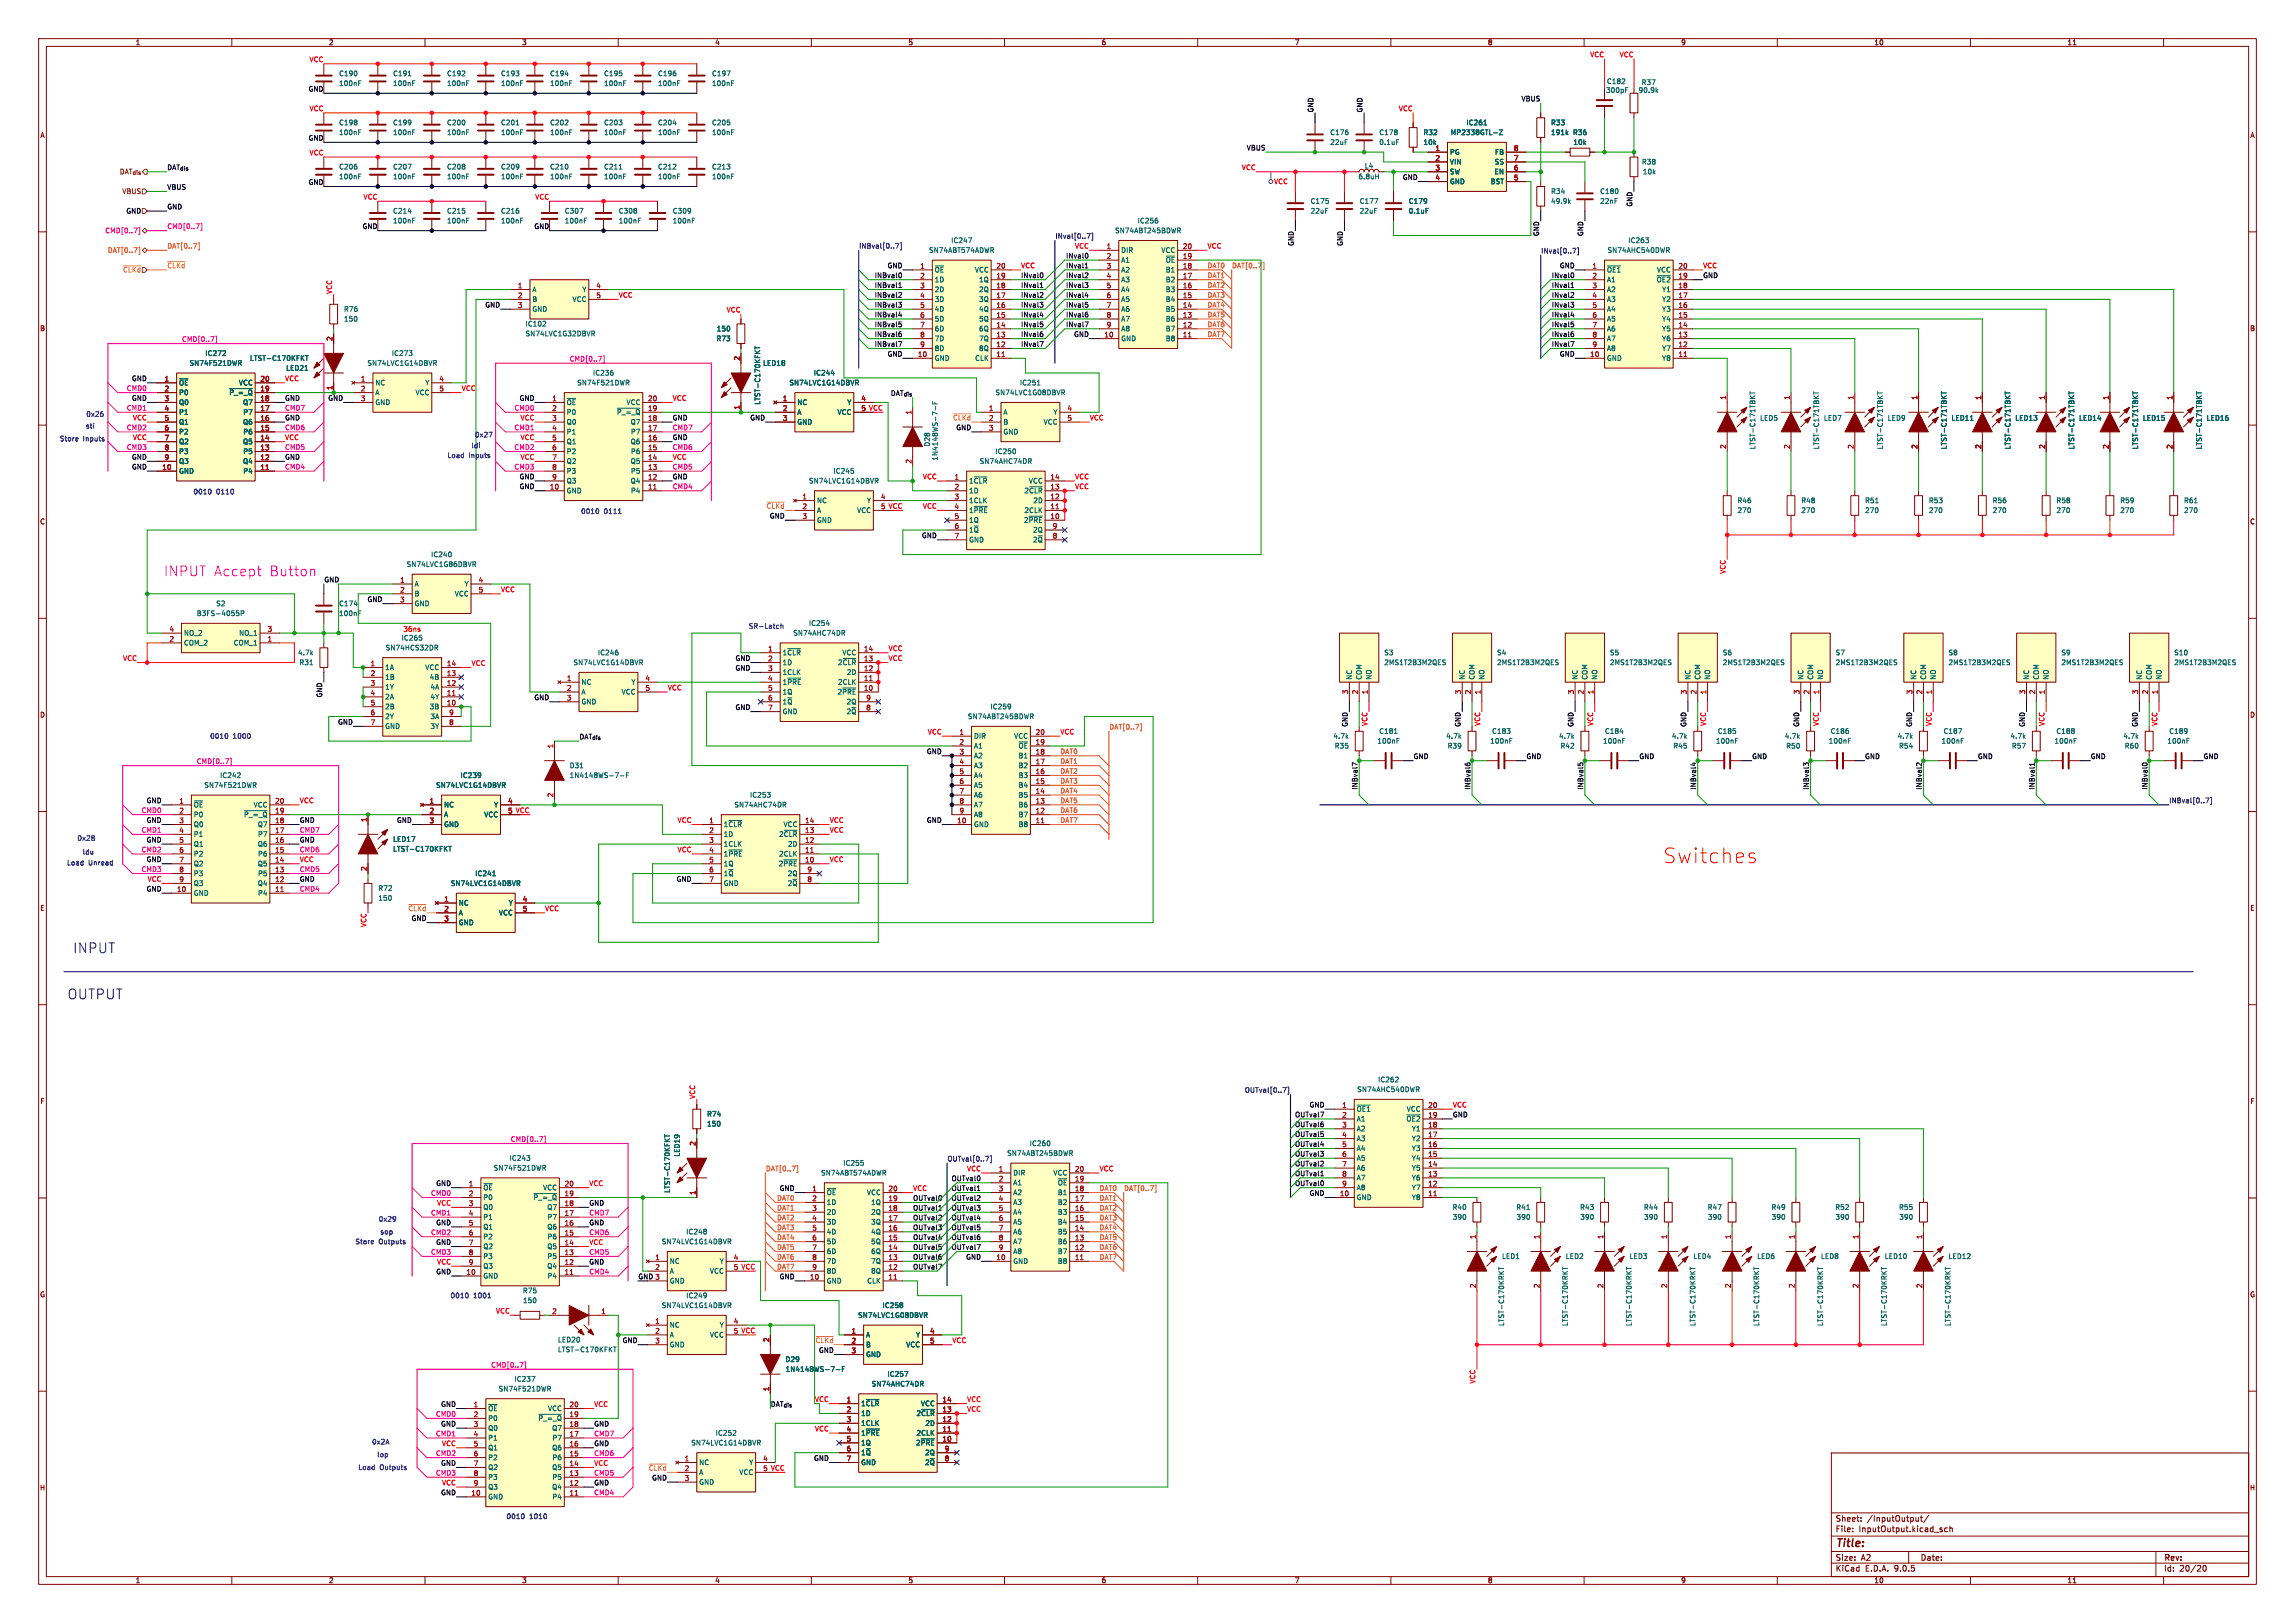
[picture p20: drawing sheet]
<svg xmlns="http://www.w3.org/2000/svg" width="594mm" height="420mm" viewBox="0 0 594 420" stroke-linecap="round" stroke-linejoin="round" font-family="sans-serif">
<defs><g id="words">
<text font-size="5.3" fill="#ff0200" x="430.5" y="223.6">Switches</text>
<g font-size="3.5" fill="#ff00d2">
<text x="42.4" y="149.3">INPUT Accept</text>
<text x="69.7" y="149.3">Button</text>
</g>
<g font-size="3.5" fill="#0000c2">
<text x="18.9" y="246.9">INPUT</text>
<text x="17.5" y="258.8">OUTPUT</text>
</g>
<text font-size="2.8" fill="#840000" x="475" y="400.9">Title:</text>
<g font-size="2.1" fill="#840000">
<text x="475" y="394">Sheet:</text>
<text x="483.2" y="394">/InputOutput/</text>
<text x="475" y="396.7">File:</text>
<text x="481.1" y="396.7">InputOutput.kicad_sch</text>
<text x="475" y="406.9">KiCad</text>
<text x="475" y="404.1">Size:</text>
<text x="481.7" y="404.1">A2</text>
<text x="482.7" y="406.9">E.D.A.</text>
<text x="490.3" y="406.9">9.0.5</text>
<text x="497" y="404.1">Date:</text>
<text x="560" y="404.3">Rev:</text>
<text x="560" y="406.9">Id:</text>
<text x="564.1" y="406.9">20/20</text>
</g>
<g font-size="1.8" fill="#840000">
<text x="35" y="11.9">1</text>
<text x="85" y="11.9">2</text>
<text x="135" y="11.9">3</text>
<text x="185" y="11.9">4</text>
<text x="235" y="11.9">5</text>
<text x="285" y="11.9">6</text>
<text x="335" y="11.9">7</text>
<text x="385" y="11.9">8</text>
<text x="435" y="11.9">9</text>
<text x="485" y="11.9">10</text>
<text x="535" y="11.9">11</text>
<text x="10.3" y="35.9">A</text>
<text x="582.3" y="35.9">A</text>
<text x="10.3" y="85.9">B</text>
<text x="582.3" y="85.9">B</text>
<text x="10.3" y="135.9">C</text>
<text x="582.3" y="135.9">C</text>
<text x="10.3" y="185.9">D</text>
<text x="582.3" y="185.9">D</text>
<text x="10.3" y="235.9">E</text>
<text x="582.3" y="235.9">E</text>
<text x="10.3" y="285.9">F</text>
<text x="582.3" y="285.9">F</text>
<text x="10.3" y="335.9">G</text>
<text x="582.3" y="335.9">G</text>
<text x="10.2" y="385.9">H</text>
<text x="582.2" y="385.9">H</text>
<text x="35" y="409.9">1</text>
<text x="85" y="409.9">2</text>
<text x="135" y="409.9">3</text>
<text x="185" y="409.9">4</text>
<text x="235" y="409.9">5</text>
<text x="285" y="409.9">6</text>
<text x="335" y="409.9">7</text>
<text x="385" y="409.9">8</text>
<text x="435" y="409.9">9</text>
<text x="485" y="409.9">10</text>
<text x="535" y="409.9">11</text>
</g>
<g font-size="1.8" fill="#ff0007">
<text x="80" y="16.2">VCC</text>
<text x="411.5" y="14.9">VCC</text>
<text x="419.1" y="14.9">VCC</text>
<text x="80" y="28.9">VCC</text>
<text x="361.9" y="28.9">VCC</text>
<text x="80" y="40.3">VCC</text>
<text x="321.3" y="44.1">VCC</text>
<text x="329.6" y="47.9">VCC</text>
<text x="94" y="51.7">VCC</text>
<text x="138.4" y="51.7">VCC</text>
<text x="278.1" y="64.4">VCC</text>
<text x="312.4" y="64.4">VCC</text>
<text x="264.2" y="69.5">VCC</text>
<text x="440.7" y="69.5">VCC</text>
<text x="86" y="76.2" transform="rotate(-90 86 76.2)">VCC</text>
<text x="160" y="77.1">VCC</text>
<text x="187.9" y="80.9">VCC</text>
<text x="73.7" y="98.7">VCC</text>
<text x="119.4" y="101.3">VCC</text>
<text x="174" y="103.8">VCC</text>
<text x="222.8" y="106.4">5 VCC</text>
<text x="34.3" y="108.9">VCC</text>
<text x="34.3" y="114">VCC</text>
<text x="73.7" y="114">VCC</text>
<text x="134.6" y="114">VCC</text>
<text x="134.6" y="108.9">VCC</text>
<text x="281.9" y="108.9">VCC</text>
<text x="134.6" y="119">VCC</text>
<text x="174" y="119">VCC</text>
<text x="238.7" y="124.1">VCC</text>
<text x="278.1" y="124.1">VCC</text>
<text x="227.9" y="131.8">5 VCC</text>
<text x="238.7" y="131.7">VCC</text>
<text x="278.1" y="126.7">VCC</text>
<text x="446.7" y="148.6" transform="rotate(-90 446.7 148.6)">VCC</text>
<text x="129.5" y="153.3">VCC</text>
<text x="31.7" y="171.1">VCC</text>
<text x="121.9" y="172.4">VCC</text>
<text x="229.9" y="168.6">VCC</text>
<text x="229.9" y="171.1">VCC</text>
<text x="172.7" y="178.7">VCC</text>
<text x="240" y="190.2">VCC</text>
<text x="274.3" y="190.2">VCC</text>
<text x="354" y="188" transform="rotate(-90 354 188)">VCC</text>
<text x="383.2" y="188" transform="rotate(-90 383.2 188)">VCC</text>
<text x="412.4" y="188" transform="rotate(-90 412.4 188)">VCC</text>
<text x="441.6" y="188" transform="rotate(-90 441.6 188)">VCC</text>
<text x="470.8" y="188" transform="rotate(-90 470.8 188)">VCC</text>
<text x="500" y="188" transform="rotate(-90 500 188)">VCC</text>
<text x="529.2" y="188" transform="rotate(-90 529.2 188)">VCC</text>
<text x="558.5" y="188" transform="rotate(-90 558.5 188)">VCC</text>
<text x="77.5" y="207.9">VCC</text>
<text x="131.4" y="210.6">5 VCC</text>
<text x="175.2" y="213">VCC</text>
<text x="214.6" y="213">VCC</text>
<text x="214.6" y="215.6">VCC</text>
<text x="175.2" y="220.6">VCC</text>
<text x="77.5" y="223.2">VCC</text>
<text x="214.6" y="223.2">VCC</text>
<text x="38.1" y="228.3">VCC</text>
<text x="141" y="235.9">VCC</text>
<text x="94.9" y="240.1" transform="rotate(-90 94.9 240.1)">VCC</text>
<text x="180" y="284.5" transform="rotate(-90 180 284.5)">VCC</text>
<text x="375.9" y="286.7">VCC</text>
<text x="250.2" y="303.2">VCC</text>
<text x="284.5" y="303.2">VCC</text>
<text x="152.4" y="307">VCC</text>
<text x="236.2" y="308.3">VCC</text>
<text x="113" y="312.1">VCC</text>
<text x="152.4" y="322.2">VCC</text>
<text x="113" y="327.3">VCC</text>
<text x="189.8" y="328.7">5 VCC</text>
<text x="128.2" y="340">VCC</text>
<text x="189.8" y="345.2">5 VCC</text>
<text x="246.4" y="347.6">VCC</text>
<text x="381.9" y="358.2" transform="rotate(-90 381.9 358.2)">VCC</text>
<text x="153.7" y="364.1">VCC</text>
<text x="250.2" y="362.9">VCC</text>
<text x="250.2" y="365.4">VCC</text>
<text x="210.8" y="370.5">VCC</text>
<text x="114.3" y="374.3">VCC</text>
<text x="153.7" y="379.4">VCC</text>
<text x="197.4" y="380.7">5 VCC</text>
<text x="114.3" y="384.5">VCC</text>
</g>
<g font-size="1.8">
<text x="79.7" y="23.8">GND</text>
<text x="340" y="29.2" transform="rotate(-90 340 29.2)">GND</text>
<text x="352.7" y="29.2" transform="rotate(-90 352.7 29.2)">GND</text>
<text x="79.7" y="36.5">GND</text>
<text x="79.7" y="47.9">GND</text>
<text x="363" y="46.6">GND</text>
<text x="422.6" y="53.6" transform="rotate(-90 422.6 53.6)">GND</text>
<text x="32.6" y="55.5">GND</text>
<text x="43.2" y="54.3">GND</text>
<text x="93.7" y="59.3">GND</text>
<text x="138.2" y="59.3">GND</text>
<text x="334.9" y="63.8" transform="rotate(-90 334.9 63.8)">GND</text>
<text x="347.6" y="63.8" transform="rotate(-90 347.6 63.8)">GND</text>
<text x="398.4" y="61.2" transform="rotate(-90 398.4 61.2)">GND</text>
<text x="409.9" y="61.2" transform="rotate(-90 409.9 61.2)">GND</text>
<text x="229.6" y="69.5">GND</text>
<text x="403.6" y="69.5">GND</text>
<text x="440.7" y="72">GND</text>
<text x="125.5" y="79.7">GND</text>
<text x="277.9" y="87.3">GND</text>
<text x="229.6" y="92.4">GND</text>
<text x="403.6" y="92.4">GND</text>
<text x="34" y="98.7">GND</text>
<text x="34" y="103.8">GND</text>
<text x="73.7" y="103.8">GND</text>
<text x="84.8" y="103.8">GND</text>
<text x="134.4" y="103.8">GND</text>
<text x="73.7" y="108.9">GND</text>
<text x="174" y="108.9">GND</text>
<text x="174" y="114">GND</text>
<text x="194" y="108.9">GND</text>
<text x="247.4" y="111.4">GND</text>
<text x="34" y="119">GND</text>
<text x="73.7" y="119">GND</text>
<text x="34" y="121.6">GND</text>
<text x="134.4" y="124.1">GND</text>
<text x="174" y="124.1">GND</text>
<text x="134.4" y="126.7">GND</text>
<text x="199.1" y="134.3">GND</text>
<text x="238.5" y="139.4">GND</text>
<text x="83.8" y="150.8">GND</text>
<text x="95" y="155.9">GND</text>
<text x="190.2" y="171.1">GND</text>
<text x="190.2" y="173.6">GND</text>
<text x="83.5" y="180.6" transform="rotate(-90 83.5 180.6)">GND</text>
<text x="138.2" y="181.3">GND</text>
<text x="190.2" y="183.8">GND</text>
<text x="87.4" y="187.6">GND</text>
<text x="348.9" y="188.2" transform="rotate(-90 348.9 188.2)">GND</text>
<text x="378.1" y="188.2" transform="rotate(-90 378.1 188.2)">GND</text>
<text x="407.3" y="188.2" transform="rotate(-90 407.3 188.2)">GND</text>
<text x="436.5" y="188.2" transform="rotate(-90 436.5 188.2)">GND</text>
<text x="465.7" y="188.2" transform="rotate(-90 465.7 188.2)">GND</text>
<text x="495" y="188.2" transform="rotate(-90 495 188.2)">GND</text>
<text x="524.2" y="188.2" transform="rotate(-90 524.2 188.2)">GND</text>
<text x="553.4" y="188.2" transform="rotate(-90 553.4 188.2)">GND</text>
<text x="239.8" y="195.2">GND</text>
<text x="365.8" y="196.5">GND</text>
<text x="395" y="196.5">GND</text>
<text x="424.2" y="196.5">GND</text>
<text x="453.4" y="196.5">GND</text>
<text x="482.6" y="196.5">GND</text>
<text x="511.8" y="196.5">GND</text>
<text x="541" y="196.5">GND</text>
<text x="570.2" y="196.5">GND</text>
<text x="37.8" y="207.9">GND</text>
<text x="37.8" y="213">GND</text>
<text x="77.5" y="213">GND</text>
<text x="102.6" y="213">GND</text>
<text x="239.8" y="213">GND</text>
<text x="37.8" y="218.1">GND</text>
<text x="77.5" y="218.1">GND</text>
<text x="37.8" y="223.2">GND</text>
<text x="37.8" y="230.8">GND</text>
<text x="77.5" y="228.3">GND</text>
<text x="175" y="228.3">GND</text>
<text x="106.4" y="238.4">GND</text>
<text x="338.8" y="286.7">GND</text>
<text x="375.9" y="289.2">GND</text>
<text x="112.8" y="307">GND</text>
<text x="201.7" y="308.3">GND</text>
<text x="338.8" y="309.5">GND</text>
<text x="112.8" y="317.2">GND</text>
<text x="152.4" y="312.1">GND</text>
<text x="152.4" y="317.2">GND</text>
<text x="112.8" y="322.2">GND</text>
<text x="112.8" y="329.9">GND</text>
<text x="152.4" y="327.3">GND</text>
<text x="249.9" y="326">GND</text>
<text x="165.1" y="331.1">GND 3</text>
<text x="201.7" y="331.1">GND</text>
<text x="161" y="347.6">GND</text>
<text x="211.8" y="350.2">GND</text>
<text x="114" y="364.1">GND</text>
<text x="114" y="369.2">GND</text>
<text x="153.7" y="369.2">GND</text>
<text x="153.7" y="374.3">GND</text>
<text x="114" y="379.4">GND</text>
<text x="168.6" y="383.2">GND</text>
<text x="210.6" y="378.1">GND</text>
<text x="114" y="387">GND</text>
<text x="153.7" y="384.5">GND</text>
</g>
<g font-size="1.8" fill="#006464">
<text x="87.6" y="19.9">C190</text>
<text x="87.6" y="22.5">100nF</text>
<text x="101.6" y="19.9">C191</text>
<text x="101.6" y="22.5">100nF</text>
<text x="115.6" y="19.9">C192</text>
<text x="115.6" y="22.5">100nF</text>
<text x="129.5" y="19.9">C193</text>
<text x="129.5" y="22.5">100nF</text>
<text x="142.2" y="19.9">C194</text>
<text x="142.2" y="22.5">100nF</text>
<text x="156.2" y="19.9">C195</text>
<text x="156.2" y="22.5">100nF</text>
<text x="170.2" y="19.9">C196</text>
<text x="170.2" y="22.5">100nF</text>
<text x="184.2" y="19.9">C197</text>
<text x="184.2" y="22.5">100nF</text>
<text x="415.8" y="21.9">C182</text>
<text x="424.8" y="22.2">R37</text>
<text x="415.6" y="24.2">300pF</text>
<text x="424" y="24.2">90.9k</text>
<text x="87.6" y="32.6">C198</text>
<text x="87.6" y="35.2">100nF</text>
<text x="101.6" y="32.6">C199</text>
<text x="101.6" y="35.2">100nF</text>
<text x="115.6" y="32.6">C200</text>
<text x="115.6" y="35.2">100nF</text>
<text x="129.5" y="32.6">C201</text>
<text x="129.5" y="35.2">100nF</text>
<text x="142.2" y="32.6">C202</text>
<text x="142.2" y="35.2">100nF</text>
<text x="156.2" y="32.6">C203</text>
<text x="156.2" y="35.2">100nF</text>
<text x="170.2" y="32.6">C204</text>
<text x="170.2" y="35.2">100nF</text>
<text x="184.2" y="32.6">C205</text>
<text x="184.2" y="35.2">100nF</text>
<text x="344.2" y="35.2">C176</text>
<text x="356.9" y="35.2">C178</text>
<text x="368.3" y="35.2">R32</text>
<text x="375.4" y="35.2">MP2338GTL-Z</text>
<text x="379.4" y="32.6">IC261</text>
<text x="401.3" y="32.6">R33</text>
<text x="401.3" y="35.2">191k</text>
<text x="407" y="35.2">R36</text>
<text x="344.2" y="37.7">22uF</text>
<text x="356.9" y="37.7">0.1uF</text>
<text x="368.3" y="37.7">10k</text>
<text x="375.2" y="40.2">PG</text>
<text x="386.8" y="40.2">FB</text>
<text x="407.1" y="37.7">10k</text>
<text x="87.6" y="44">C206</text>
<text x="87.6" y="46.6">100nF</text>
<text x="101.6" y="44">C207</text>
<text x="101.6" y="46.6">100nF</text>
<text x="115.6" y="44">C208</text>
<text x="115.6" y="46.6">100nF</text>
<text x="129.5" y="44">C209</text>
<text x="129.5" y="46.6">100nF</text>
<text x="142.2" y="44">C210</text>
<text x="142.2" y="46.6">100nF</text>
<text x="156.2" y="44">C211</text>
<text x="156.2" y="46.6">100nF</text>
<text x="170.2" y="44">C212</text>
<text x="170.2" y="46.6">100nF</text>
<text x="184.2" y="44">C213</text>
<text x="184.2" y="46.6">100nF</text>
<text x="351.5" y="46.6">6.8uH</text>
<text x="353.1" y="43.8">L4</text>
<text x="375.2" y="42.8">VIN</text>
<text x="375.2" y="45.3">SW</text>
<text x="375.2" y="47.9">GND</text>
<text x="385.7" y="47.9">BST</text>
<text x="386.7" y="45.3">EN</text>
<text x="386.8" y="42.8">SS</text>
<text x="424.9" y="42.8">R38</text>
<text x="425.1" y="45.3">10k</text>
<text x="339.1" y="52.9">C175</text>
<text x="351.8" y="52.9">C177</text>
<text x="364.5" y="52.9">C179</text>
<text x="401.3" y="50.4">R34</text>
<text x="401.3" y="52.9">49.9k</text>
<text x="414" y="50.4">C180</text>
<text x="414" y="52.9">22nF</text>
<text x="101.6" y="55.5">C214</text>
<text x="101.6" y="58">100nF</text>
<text x="115.6" y="55.5">C215</text>
<text x="115.6" y="58">100nF</text>
<text x="129.5" y="55.5">C216</text>
<text x="129.5" y="58">100nF</text>
<text x="146.1" y="55.5">C307</text>
<text x="146.1" y="58">100nF</text>
<text x="160" y="55.5">C308</text>
<text x="160" y="58">100nF</text>
<text x="174" y="55.5">C309</text>
<text x="174" y="58">100nF</text>
<text x="294.3" y="58">IC256</text>
<text x="339.1" y="55.5">22uF</text>
<text x="351.8" y="55.5">22uF</text>
<text x="364.5" y="55.5">0.1uF</text>
<text x="240.3" y="65.6">SN74ABT574ADWR</text>
<text x="246.1" y="63.1">IC247</text>
<text x="288.5" y="60.6">SN74ABT245BDWR</text>
<text x="290.1" y="65.6">DIR</text>
<text x="300.5" y="65.6">VCC</text>
<text x="415.9" y="65.6">SN74AHC540DWR</text>
<text x="421.3" y="63.1">IC263</text>
<text x="241.8" y="70.7">~{OE}</text>
<text x="252.2" y="70.7">VCC</text>
<text x="290.1" y="68.2">A1</text>
<text x="290.1" y="70.7">A2</text>
<text x="301.6" y="68.2">~{OE}</text>
<text x="301.6" y="70.7">B1</text>
<text x="415.8" y="70.7">~{OE1}</text>
<text x="428.7" y="70.7">VCC</text>
<text x="137.7" y="75.8">A</text>
<text x="150.6" y="75.8">Y</text>
<text x="241.8" y="73.3">1D</text>
<text x="241.8" y="75.8">2D</text>
<text x="253.3" y="73.3">1Q</text>
<text x="253.3" y="75.8">2Q</text>
<text x="290.1" y="73.3">A3</text>
<text x="290.1" y="75.8">A4</text>
<text x="301.6" y="73.3">B2</text>
<text x="301.6" y="75.8">B3</text>
<text x="415.8" y="73.3">A1</text>
<text x="415.8" y="75.8">A2</text>
<text x="428.7" y="73.3">~{OE2}</text>
<text x="430.1" y="75.8">Y1</text>
<text x="88.9" y="83.4">150</text>
<text x="88.9" y="80.9">R76</text>
<text x="137.7" y="78.3">B</text>
<text x="137.7" y="80.9">GND</text>
<text x="148.1" y="78.3">VCC</text>
<text x="241.8" y="78.3">3D</text>
<text x="241.8" y="80.9">4D</text>
<text x="241.8" y="83.4">5D</text>
<text x="253.3" y="78.3">3Q</text>
<text x="253.3" y="80.9">4Q</text>
<text x="253.3" y="83.4">5Q</text>
<text x="290.1" y="78.3">A5</text>
<text x="290.1" y="80.9">A6</text>
<text x="290.1" y="83.4">A7</text>
<text x="301.6" y="78.3">B4</text>
<text x="301.6" y="80.9">B5</text>
<text x="301.6" y="83.4">B6</text>
<text x="415.8" y="78.3">A3</text>
<text x="415.8" y="80.9">A4</text>
<text x="415.8" y="83.4">A5</text>
<text x="430.1" y="78.3">Y2</text>
<text x="430.1" y="80.9">Y3</text>
<text x="430.1" y="83.4">Y4</text>
<text x="135.9" y="84.7">IC102</text>
<text x="135.9" y="87.2">SN74LVC1G32DBVR</text>
<text x="185.3" y="88.5">R73</text>
<text x="185.4" y="86">150</text>
<text x="241.8" y="86">6D</text>
<text x="241.8" y="88.5">7D</text>
<text x="253.3" y="86">6Q</text>
<text x="253.3" y="88.5">7Q</text>
<text x="290.1" y="86">A8</text>
<text x="290.1" y="88.5">GND</text>
<text x="301.6" y="86">B7</text>
<text x="301.6" y="88.5">B8</text>
<text x="415.8" y="86">A6</text>
<text x="415.8" y="88.5">A7</text>
<text x="430.1" y="86">Y5</text>
<text x="430.1" y="88.5">Y6</text>
<text x="48.9" y="94.8">SN74F521DWR</text>
<text x="53" y="92.3">IC272</text>
<text x="64.6" y="93.6">LTST-C170KFKT</text>
<text x="95" y="94.8">SN74LVC1G14DBVR</text>
<text x="101.3" y="92.3">IC273</text>
<text x="197.4" y="94.8">LED18</text>
<text x="241.8" y="91">8D</text>
<text x="241.8" y="93.6">GND</text>
<text x="252.3" y="93.6">CLK</text>
<text x="253.3" y="91">8Q</text>
<text x="415.8" y="91">A8</text>
<text x="415.8" y="93.6">GND</text>
<text x="430.1" y="91">Y7</text>
<text x="430.1" y="93.6">Y8</text>
<text x="46.2" y="99.9">~{OE}</text>
<text x="61.7" y="99.9">VCC</text>
<text x="73.9" y="96.1">LED21</text>
<text x="97" y="99.9">NC</text>
<text x="110" y="99.9">Y</text>
<text x="149.3" y="99.9">SN74F521DWR</text>
<text x="153.4" y="97.4">IC236</text>
<text x="204.2" y="99.9">SN74LVC1G14DBVR</text>
<text x="210.5" y="97.4">IC244</text>
<text x="263.8" y="99.9">IC251</text>
<text x="46.2" y="102.5">P0</text>
<text x="46.2" y="105">Q0</text>
<text x="46.2" y="107.5">P1</text>
<text x="59.2" y="102.5">~{P_=_Q}</text>
<text x="62.8" y="105">Q7</text>
<text x="62.8" y="107.5">P7</text>
<text x="97" y="102.5">A</text>
<text x="97" y="105">GND</text>
<text x="107.4" y="102.5">VCC</text>
<text x="146.6" y="105">~{OE}</text>
<text x="146.6" y="107.5">P0</text>
<text x="159.6" y="107.5">~{P_=_Q}</text>
<text x="162" y="105">VCC</text>
<text x="197" y="104.9" transform="rotate(-90 197 104.9)">LTST-C170KFKT</text>
<text x="206.2" y="105">NC</text>
<text x="206.2" y="107.5">A</text>
<text x="216.6" y="107.5">VCC</text>
<text x="219.2" y="105">Y</text>
<text x="257.5" y="102.5">SN74LVC1G08DBVR</text>
<text x="259.6" y="107.5">A</text>
<text x="272.5" y="107.5">Y</text>
<text x="46.2" y="110.1">Q1</text>
<text x="46.2" y="112.6">P2</text>
<text x="62.8" y="110.1">Q6</text>
<text x="62.8" y="112.6">P6</text>
<text x="146.6" y="110.1">Q0</text>
<text x="146.6" y="112.6">P1</text>
<text x="163.1" y="110.1">Q7</text>
<text x="163.2" y="112.6">P7</text>
<text x="206.2" y="110.1">GND</text>
<text x="259.6" y="110.1">B</text>
<text x="259.6" y="112.6">GND</text>
<text x="270" y="110.1">VCC</text>
<text x="455.4" y="109.1">LED5</text>
<text x="471.9" y="109.1">LED7</text>
<text x="488.5" y="109.1">LED9</text>
<text x="505" y="109.1">LED11</text>
<text x="521.5" y="109.1">LED13</text>
<text x="538" y="109.1">LED14</text>
<text x="554.5" y="109.1">LED15</text>
<text x="571" y="109.1">LED16</text>
<text x="46.2" y="115.2">Q2</text>
<text x="46.2" y="117.7">P3</text>
<text x="62.8" y="115.2">Q5</text>
<text x="62.8" y="117.7">P5</text>
<text x="146.6" y="115.2">Q1</text>
<text x="146.6" y="117.7">P2</text>
<text x="163.1" y="115.2">Q6</text>
<text x="163.2" y="117.7">P6</text>
<text x="240.9" y="115.7" transform="rotate(-90 240.9 115.7)">D28</text>
<text x="242.9" y="119.3" transform="rotate(-90 242.9 119.3)">1N4148WS-7-F</text>
<text x="257.5" y="117.7">IC250</text>
<text x="454.5" y="116.4" transform="rotate(-90 454.5 116.4)">LTST-C171TBKT</text>
<text x="471" y="116.4" transform="rotate(-90 471 116.4)">LTST-C171TBKT</text>
<text x="487.5" y="116.4" transform="rotate(-90 487.5 116.4)">LTST-C171TBKT</text>
<text x="504" y="116.4" transform="rotate(-90 504 116.4)">LTST-C171TBKT</text>
<text x="520.5" y="116.4" transform="rotate(-90 520.5 116.4)">LTST-C171TBKT</text>
<text x="537.1" y="116.4" transform="rotate(-90 537.1 116.4)">LTST-C171TBKT</text>
<text x="553.6" y="116.4" transform="rotate(-90 553.6 116.4)">LTST-C171TBKT</text>
<text x="570.1" y="116.4" transform="rotate(-90 570.1 116.4)">LTST-C171TBKT</text>
<text x="46.2" y="120.2">Q3</text>
<text x="46.2" y="122.8">GND</text>
<text x="62.8" y="120.2">Q4</text>
<text x="62.8" y="122.8">P4</text>
<text x="146.6" y="120.2">Q2</text>
<text x="146.6" y="122.8">P3</text>
<text x="146.6" y="125.3">Q3</text>
<text x="163.1" y="120.2">Q5</text>
<text x="163.1" y="125.3">Q4</text>
<text x="163.2" y="122.8">P5</text>
<text x="209.3" y="125.3">SN74LVC1G14DBVR</text>
<text x="215.6" y="122.8">IC245</text>
<text x="250.7" y="125.3">1~{CLR}</text>
<text x="253.4" y="120.2">SN74AHC74DR</text>
<text x="266.2" y="125.3">VCC</text>
<text x="146.6" y="127.9">GND</text>
<text x="163.2" y="127.9">P4</text>
<text x="211.3" y="130.4">NC</text>
<text x="224.3" y="130.4">Y</text>
<text x="250.7" y="127.9">1D</text>
<text x="250.7" y="130.4">1CLK</text>
<text x="265" y="127.9">2~{CLR}</text>
<text x="267.3" y="130.4">2D</text>
<text x="449.6" y="130.4">R46</text>
<text x="466.1" y="130.4">R48</text>
<text x="482.6" y="130.4">R51</text>
<text x="499.1" y="130.4">R53</text>
<text x="515.6" y="130.4">R56</text>
<text x="532.1" y="130.4">R58</text>
<text x="548.6" y="130.4">R59</text>
<text x="565.2" y="130.4">R61</text>
<text x="211.3" y="132.9">A</text>
<text x="211.3" y="135.5">GND</text>
<text x="221.7" y="132.9">VCC</text>
<text x="250.7" y="132.9">1~{PRE}</text>
<text x="250.7" y="135.5">1Q</text>
<text x="264.9" y="135.5">2~{PRE}</text>
<text x="265" y="132.9">2CLK</text>
<text x="449.6" y="132.9">270</text>
<text x="466.1" y="132.9">270</text>
<text x="482.6" y="132.9">270</text>
<text x="499.1" y="132.9">270</text>
<text x="515.6" y="132.9">270</text>
<text x="532.1" y="132.9">270</text>
<text x="548.6" y="132.9">270</text>
<text x="565.2" y="132.9">270</text>
<text x="250.7" y="138">1~{Q}</text>
<text x="250.7" y="140.6">GND</text>
<text x="267.3" y="138">2Q</text>
<text x="267.3" y="140.6">2~{Q}</text>
<text x="105.1" y="146.9">SN74LVC1G86DBVR</text>
<text x="111.4" y="144.4">IC240</text>
<text x="107.2" y="152">A</text>
<text x="107.2" y="154.5">B</text>
<text x="117.6" y="154.5">VCC</text>
<text x="120.1" y="152">Y</text>
<text x="50.8" y="159.6">B3FS-4055P</text>
<text x="55.8" y="157.1">S2</text>
<text x="87.6" y="157.1">C174</text>
<text x="87.6" y="159.6">100nF</text>
<text x="107.2" y="157.1">GND</text>
<text x="47.5" y="164.7">NO_2</text>
<text x="47.5" y="167.2">COM_2</text>
<text x="60.4" y="167.2">COM_1</text>
<text x="61.8" y="164.7">NO_1</text>
<text x="103.8" y="166">IC265</text>
<text x="205.2" y="164.7">SN74AHC74DR</text>
<text x="209.2" y="162.2">IC254</text>
<text x="77" y="169.8">4.7k</text>
<text x="77.4" y="172.3">R31</text>
<text x="99.6" y="173.6">1A</text>
<text x="99.7" y="168.5">SN74HCS32DR</text>
<text x="110" y="173.6">VCC</text>
<text x="148.3" y="172.3">SN74LVC1G14DBVR</text>
<text x="154.6" y="169.8">IC246</text>
<text x="202.4" y="169.8">1~{CLR}</text>
<text x="202.4" y="172.3">1D</text>
<text x="216.8" y="172.3">2~{CLR}</text>
<text x="217.9" y="169.8">VCC</text>
<text x="358.1" y="169.8">S3</text>
<text x="358.1" y="172.3">2MS1T2B3M2QES</text>
<text x="387.4" y="169.8">S4</text>
<text x="387.4" y="172.3">2MS1T2B3M2QES</text>
<text x="416.6" y="169.8">S5</text>
<text x="416.6" y="172.3">2MS1T2B3M2QES</text>
<text x="445.8" y="169.8">S6</text>
<text x="445.8" y="172.3">2MS1T2B3M2QES</text>
<text x="475" y="169.8">S7</text>
<text x="475" y="172.3">2MS1T2B3M2QES</text>
<text x="504.2" y="169.8">S8</text>
<text x="504.2" y="172.3">2MS1T2B3M2QES</text>
<text x="533.4" y="169.8">S9</text>
<text x="533.4" y="172.3">2MS1T2B3M2QES</text>
<text x="562.6" y="169.8">S10</text>
<text x="562.6" y="172.3">2MS1T2B3M2QES</text>
<text x="99.6" y="176.1">1B</text>
<text x="99.6" y="178.7">1Y</text>
<text x="111.1" y="176.1">4B</text>
<text x="111.3" y="178.7">4A</text>
<text x="150.4" y="177.4">NC</text>
<text x="150.4" y="179.9">A</text>
<text x="160.8" y="179.9">VCC</text>
<text x="163.3" y="177.4">Y</text>
<text x="202.4" y="174.9">1CLK</text>
<text x="202.4" y="177.4">1~{PRE}</text>
<text x="202.4" y="179.9">1Q</text>
<text x="216.6" y="179.9">2~{PRE}</text>
<text x="216.8" y="177.4">2CLK</text>
<text x="219.1" y="174.9">2D</text>
<text x="350.1" y="176" transform="rotate(-90 350.1 176)">NC</text>
<text x="352.7" y="176" transform="rotate(-90 352.7 176)">COM</text>
<text x="355.2" y="176" transform="rotate(-90 355.2 176)">NO</text>
<text x="379.3" y="176" transform="rotate(-90 379.3 176)">NC</text>
<text x="381.9" y="176" transform="rotate(-90 381.9 176)">COM</text>
<text x="384.4" y="176" transform="rotate(-90 384.4 176)">NO</text>
<text x="408.5" y="176" transform="rotate(-90 408.5 176)">NC</text>
<text x="411.1" y="176" transform="rotate(-90 411.1 176)">COM</text>
<text x="413.6" y="176" transform="rotate(-90 413.6 176)">NO</text>
<text x="437.7" y="176" transform="rotate(-90 437.7 176)">NC</text>
<text x="440.3" y="176" transform="rotate(-90 440.3 176)">COM</text>
<text x="442.8" y="176" transform="rotate(-90 442.8 176)">NO</text>
<text x="467" y="176" transform="rotate(-90 467 176)">NC</text>
<text x="469.5" y="176" transform="rotate(-90 469.5 176)">COM</text>
<text x="472" y="176" transform="rotate(-90 472 176)">NO</text>
<text x="496.2" y="176" transform="rotate(-90 496.2 176)">NC</text>
<text x="498.7" y="176" transform="rotate(-90 498.7 176)">COM</text>
<text x="501.2" y="176" transform="rotate(-90 501.2 176)">NO</text>
<text x="525.4" y="176" transform="rotate(-90 525.4 176)">NC</text>
<text x="527.9" y="176" transform="rotate(-90 527.9 176)">COM</text>
<text x="530.5" y="176" transform="rotate(-90 530.5 176)">NO</text>
<text x="554.6" y="176" transform="rotate(-90 554.6 176)">NC</text>
<text x="557.1" y="176" transform="rotate(-90 557.1 176)">COM</text>
<text x="559.7" y="176" transform="rotate(-90 559.7 176)">NO</text>
<text x="99.6" y="181.2">2A</text>
<text x="99.6" y="183.7">2B</text>
<text x="111.1" y="183.7">3B</text>
<text x="111.3" y="181.2">4Y</text>
<text x="150.4" y="182.5">GND</text>
<text x="202.4" y="182.5">1~{Q}</text>
<text x="202.4" y="185">GND</text>
<text x="219" y="182.5">2Q</text>
<text x="219" y="185">2~{Q}</text>
<text x="256.2" y="183.7">IC259</text>
<text x="99.6" y="186.3">2Y</text>
<text x="99.6" y="188.8">GND</text>
<text x="111.3" y="186.3">3A</text>
<text x="111.3" y="188.8">3Y</text>
<text x="250.4" y="186.3">SN74ABT245BDWR</text>
<text x="252" y="191.4">DIR</text>
<text x="262.4" y="191.4">VCC</text>
<text x="345" y="191.4">4.7k</text>
<text x="356.9" y="190.1">C181</text>
<text x="374.2" y="191.4">4.7k</text>
<text x="386.1" y="190.1">C183</text>
<text x="403.4" y="191.4">4.7k</text>
<text x="415.3" y="190.1">C184</text>
<text x="432.6" y="191.4">4.7k</text>
<text x="444.5" y="190.1">C185</text>
<text x="461.8" y="191.4">4.7k</text>
<text x="473.7" y="190.1">C186</text>
<text x="491" y="191.4">4.7k</text>
<text x="502.9" y="190.1">C187</text>
<text x="520.2" y="191.4">4.7k</text>
<text x="532.1" y="190.1">C188</text>
<text x="549.5" y="191.4">4.7k</text>
<text x="561.3" y="190.1">C189</text>
<text x="252" y="193.9">A1</text>
<text x="252" y="196.4">A2</text>
<text x="263.5" y="193.9">~{OE}</text>
<text x="263.5" y="196.4">B1</text>
<text x="345.3" y="193.9">R35</text>
<text x="356.4" y="192.6">100nF</text>
<text x="374.6" y="193.9">R39</text>
<text x="385.6" y="192.6">100nF</text>
<text x="403.8" y="193.9">R42</text>
<text x="414.8" y="192.6">100nF</text>
<text x="433" y="193.9">R45</text>
<text x="444" y="192.6">100nF</text>
<text x="462.2" y="193.9">R50</text>
<text x="473.2" y="192.6">100nF</text>
<text x="491.4" y="193.9">R54</text>
<text x="502.4" y="192.6">100nF</text>
<text x="520.6" y="193.9">R57</text>
<text x="531.6" y="192.6">100nF</text>
<text x="549.8" y="193.9">R60</text>
<text x="560.8" y="192.6">100nF</text>
<text x="56.8" y="201.5">IC242</text>
<text x="119.1" y="201.5">IC239</text>
<text x="147.3" y="199">D31</text>
<text x="147.3" y="201.5">1N4148WS-7-F</text>
<text x="252" y="199">A3</text>
<text x="252" y="201.5">A4</text>
<text x="263.5" y="199">B2</text>
<text x="263.5" y="201.5">B3</text>
<text x="50" y="209.1">~{OE}</text>
<text x="52.8" y="204.1">SN74F521DWR</text>
<text x="65.5" y="209.1">VCC</text>
<text x="112.7" y="204.1">SN74LVC1G14DBVR</text>
<text x="114.8" y="209.1">NC</text>
<text x="127.7" y="209.1">Y</text>
<text x="189.9" y="209.1">SN74AHC74DR</text>
<text x="194" y="206.6">IC253</text>
<text x="252" y="204.1">A5</text>
<text x="252" y="206.6">A6</text>
<text x="252" y="209.1">A7</text>
<text x="263.5" y="204.1">B4</text>
<text x="263.5" y="206.6">B5</text>
<text x="263.5" y="209.1">B6</text>
<text x="50" y="211.7">P0</text>
<text x="50" y="214.2">Q0</text>
<text x="63" y="211.7">~{P_=_Q}</text>
<text x="66.6" y="214.2">Q7</text>
<text x="114.8" y="211.7">A</text>
<text x="114.8" y="214.2">GND</text>
<text x="125.2" y="211.7">VCC</text>
<text x="187.2" y="214.2">1~{CLR}</text>
<text x="202.7" y="214.2">VCC</text>
<text x="252" y="211.7">A8</text>
<text x="252" y="214.2">GND</text>
<text x="263.5" y="211.7">B7</text>
<text x="263.5" y="214.2">B8</text>
<text x="50" y="216.8">P1</text>
<text x="50" y="219.3">Q1</text>
<text x="50" y="221.8">P2</text>
<text x="66.6" y="219.3">Q6</text>
<text x="66.7" y="216.8">P7</text>
<text x="66.7" y="221.8">P6</text>
<text x="101.6" y="218">LED17</text>
<text x="101.6" y="220.6">LTST-C170KFKT</text>
<text x="187.2" y="216.8">1D</text>
<text x="187.2" y="219.3">1CLK</text>
<text x="187.2" y="221.8">1~{PRE}</text>
<text x="201.5" y="216.8">2~{CLR}</text>
<text x="201.5" y="221.8">2CLK</text>
<text x="203.8" y="219.3">2D</text>
<text x="50" y="224.4">Q2</text>
<text x="50" y="226.9">P3</text>
<text x="66.6" y="224.4">Q5</text>
<text x="66.7" y="226.9">P5</text>
<text x="122.9" y="226.9">IC241</text>
<text x="187.2" y="224.4">1Q</text>
<text x="187.2" y="226.9">1~{Q}</text>
<text x="201.4" y="224.4">2~{PRE}</text>
<text x="203.8" y="226.9">2Q</text>
<text x="50" y="229.5">Q3</text>
<text x="50" y="232">GND</text>
<text x="66.6" y="229.5">Q4</text>
<text x="66.7" y="232">P4</text>
<text x="97.8" y="233.3">150</text>
<text x="97.8" y="230.7">R72</text>
<text x="116.6" y="229.5">SN74LVC1G14DBVR</text>
<text x="187.2" y="229.5">GND</text>
<text x="203.8" y="229.5">2~{Q}</text>
<text x="118.6" y="234.5">NC</text>
<text x="118.6" y="237.1">A</text>
<text x="118.6" y="239.6">GND</text>
<text x="129" y="237.1">VCC</text>
<text x="131.6" y="234.5">Y</text>
<text x="356.6" y="280.3">IC262</text>
<text x="351" y="287.9">~{OE1}</text>
<text x="351.2" y="282.8">SN74AHC540DWR</text>
<text x="364" y="287.9">VCC</text>
<text x="182.9" y="291.7">150</text>
<text x="182.9" y="289.2">R74</text>
<text x="351" y="290.4">A1</text>
<text x="351" y="293">A2</text>
<text x="363.9" y="290.4">~{OE2}</text>
<text x="365.3" y="293">Y1</text>
<text x="176.1" y="299.4" transform="rotate(-90 176.1 299.4)">LED19</text>
<text x="260.6" y="299.3">SN74ABT245BDWR</text>
<text x="266.4" y="296.8">IC260</text>
<text x="351" y="295.5">A3</text>
<text x="351" y="298">A4</text>
<text x="365.3" y="295.5">Y2</text>
<text x="365.3" y="298">Y3</text>
<text x="127.7" y="303.1">SN74F521DWR</text>
<text x="131.8" y="300.6">IC243</text>
<text x="212.4" y="304.4">SN74ABT574ADWR</text>
<text x="218.1" y="301.9">IC255</text>
<text x="262.1" y="304.4">DIR</text>
<text x="272.5" y="304.4">VCC</text>
<text x="351" y="300.6">A5</text>
<text x="351" y="303.1">A6</text>
<text x="351" y="305.7">A7</text>
<text x="365.3" y="300.6">Y4</text>
<text x="365.3" y="303.1">Y5</text>
<text x="365.3" y="305.7">Y6</text>
<text x="125" y="308.2">~{OE}</text>
<text x="125" y="310.7">P0</text>
<text x="138" y="310.7">~{P_=_Q}</text>
<text x="140.4" y="308.2">VCC</text>
<text x="173.6" y="308.8" transform="rotate(-90 173.6 308.8)">LTST-C170KFKT</text>
<text x="213.9" y="309.5">~{OE}</text>
<text x="224.3" y="309.5">VCC</text>
<text x="262.1" y="306.9">A1</text>
<text x="262.1" y="309.5">A2</text>
<text x="273.7" y="306.9">~{OE}</text>
<text x="273.7" y="309.5">B1</text>
<text x="351" y="308.2">A8</text>
<text x="351" y="310.7">GND</text>
<text x="365.3" y="308.2">Y7</text>
<text x="365.3" y="310.7">Y8</text>
<text x="125" y="313.3">Q0</text>
<text x="125" y="315.8">P1</text>
<text x="141.5" y="313.3">Q7</text>
<text x="141.6" y="315.8">P7</text>
<text x="213.9" y="312">1D</text>
<text x="213.9" y="314.6">2D</text>
<text x="213.9" y="317.1">3D</text>
<text x="225.3" y="312">1Q</text>
<text x="225.3" y="314.6">2Q</text>
<text x="225.3" y="317.1">3Q</text>
<text x="262.1" y="312">A3</text>
<text x="262.1" y="314.6">A4</text>
<text x="262.1" y="317.1">A5</text>
<text x="273.7" y="312">B2</text>
<text x="273.7" y="314.6">B3</text>
<text x="273.7" y="317.1">B4</text>
<text x="375.8" y="313.3">R40</text>
<text x="375.9" y="315.8">390</text>
<text x="392.3" y="313.3">R41</text>
<text x="392.4" y="315.8">390</text>
<text x="408.8" y="313.3">R43</text>
<text x="408.9" y="315.8">390</text>
<text x="425.4" y="313.3">R44</text>
<text x="425.4" y="315.8">390</text>
<text x="441.9" y="313.3">R47</text>
<text x="441.9" y="315.8">390</text>
<text x="458.4" y="313.3">R49</text>
<text x="458.4" y="315.8">390</text>
<text x="474.9" y="313.3">R52</text>
<text x="474.9" y="315.8">390</text>
<text x="491.4" y="313.3">R55</text>
<text x="491.5" y="315.8">390</text>
<text x="125" y="318.4">Q1</text>
<text x="125" y="320.9">P2</text>
<text x="125" y="323.4">Q2</text>
<text x="141.5" y="318.4">Q6</text>
<text x="141.5" y="323.4">Q5</text>
<text x="141.6" y="320.9">P6</text>
<text x="171.2" y="322.2">SN74LVC1G14DBVR</text>
<text x="177.5" y="319.6">IC248</text>
<text x="213.9" y="319.6">4D</text>
<text x="213.9" y="322.2">5D</text>
<text x="225.3" y="319.6">4Q</text>
<text x="225.3" y="322.2">5Q</text>
<text x="262.1" y="319.6">A6</text>
<text x="262.1" y="322.2">A7</text>
<text x="273.7" y="319.6">B5</text>
<text x="273.7" y="322.2">B6</text>
<text x="125" y="326">P3</text>
<text x="125" y="328.5">Q3</text>
<text x="141.5" y="328.5">Q4</text>
<text x="141.6" y="326">P5</text>
<text x="173.2" y="327.3">NC</text>
<text x="173.2" y="329.8">A</text>
<text x="183.6" y="329.8">VCC</text>
<text x="186.2" y="327.3">Y</text>
<text x="213.9" y="324.7">6D</text>
<text x="213.9" y="327.3">7D</text>
<text x="213.9" y="329.8">8D</text>
<text x="225.3" y="324.7">6Q</text>
<text x="225.3" y="327.3">7Q</text>
<text x="225.3" y="329.8">8Q</text>
<text x="262.1" y="324.7">A8</text>
<text x="262.1" y="327.3">GND</text>
<text x="273.7" y="324.7">B7</text>
<text x="273.7" y="327.3">B8</text>
<text x="388.6" y="326">LED1</text>
<text x="405.1" y="326">LED2</text>
<text x="421.6" y="326">LED3</text>
<text x="438.2" y="326">LED4</text>
<text x="454.7" y="326">LED6</text>
<text x="471.2" y="326">LED8</text>
<text x="487.7" y="326">LED10</text>
<text x="504.2" y="326">LED12</text>
<text x="125" y="331.1">GND</text>
<text x="135.2" y="334.9">R75</text>
<text x="141.6" y="331.1">P4</text>
<text x="173.2" y="332.3">GND</text>
<text x="213.9" y="332.3">GND</text>
<text x="224.3" y="332.3">CLK</text>
<text x="135.2" y="337.4">150</text>
<text x="171.2" y="338.7">SN74LVC1G14DBVR</text>
<text x="177.5" y="336.1">IC249</text>
<text x="222" y="341.2">SN74LVC1G08DBVR</text>
<text x="228.3" y="338.7">IC258</text>
<text x="144.3" y="347.6">LED20</text>
<text x="173.2" y="343.8">NC</text>
<text x="173.2" y="346.3">A</text>
<text x="183.6" y="346.3">VCC</text>
<text x="186.2" y="343.8">Y</text>
<text x="224" y="346.3">A</text>
<text x="237" y="346.3">Y</text>
<text x="389.5" y="343.3" transform="rotate(-90 389.5 343.3)">LTST-C170KRKT</text>
<text x="406" y="343.3" transform="rotate(-90 406 343.3)">LTST-C170KRKT</text>
<text x="422.5" y="343.3" transform="rotate(-90 422.5 343.3)">LTST-C170KRKT</text>
<text x="439" y="343.3" transform="rotate(-90 439 343.3)">LTST-C170KRKT</text>
<text x="455.5" y="343.3" transform="rotate(-90 455.5 343.3)">LTST-C170KRKT</text>
<text x="472" y="343.3" transform="rotate(-90 472 343.3)">LTST-C170KRKT</text>
<text x="488.5" y="343.3" transform="rotate(-90 488.5 343.3)">LTST-C170KRKT</text>
<text x="505.1" y="343.3" transform="rotate(-90 505.1 343.3)">LTST-C170KRKT</text>
<text x="144.3" y="350.1">LTST-C170KFKT</text>
<text x="173.2" y="348.8">GND</text>
<text x="203.2" y="352.7">D29</text>
<text x="224" y="348.8">B</text>
<text x="224" y="351.4">GND</text>
<text x="234.4" y="348.8">VCC</text>
<text x="133" y="357.7">IC237</text>
<text x="203.2" y="355.2">1N4148WS-7-F</text>
<text x="225.5" y="359">SN74AHC74DR</text>
<text x="229.6" y="356.5">IC257</text>
<text x="126.2" y="365.4">~{OE}</text>
<text x="129" y="360.3">SN74F521DWR</text>
<text x="141.7" y="365.4">VCC</text>
<text x="222.8" y="364.1">1~{CLR}</text>
<text x="238.2" y="364.1">VCC</text>
<text x="126.2" y="367.9">P0</text>
<text x="126.2" y="370.4">Q0</text>
<text x="139.2" y="367.9">~{P_=_Q}</text>
<text x="142.8" y="370.4">Q7</text>
<text x="185.1" y="371.7">IC252</text>
<text x="222.8" y="366.6">1D</text>
<text x="222.8" y="369.2">1CLK</text>
<text x="222.8" y="371.7">1~{PRE}</text>
<text x="237.1" y="366.6">2~{CLR}</text>
<text x="237.1" y="371.7">2CLK</text>
<text x="239.4" y="369.2">2D</text>
<text x="126.2" y="373">P1</text>
<text x="126.2" y="375.5">Q1</text>
<text x="142.8" y="375.5">Q6</text>
<text x="142.9" y="373">P7</text>
<text x="178.8" y="374.2">SN74LVC1G14DBVR</text>
<text x="222.8" y="374.2">1Q</text>
<text x="222.8" y="376.8">1~{Q}</text>
<text x="237" y="374.2">2~{PRE}</text>
<text x="239.3" y="376.8">2Q</text>
<text x="126.2" y="378.1">P2</text>
<text x="126.2" y="380.6">Q2</text>
<text x="126.2" y="383.1">P3</text>
<text x="142.8" y="380.6">Q5</text>
<text x="142.9" y="378.1">P6</text>
<text x="142.9" y="383.1">P5</text>
<text x="180.8" y="379.3">NC</text>
<text x="180.8" y="381.9">A</text>
<text x="191.2" y="381.9">VCC</text>
<text x="193.8" y="379.3">Y</text>
<text x="222.8" y="379.3">GND</text>
<text x="239.3" y="379.3">2~{Q}</text>
<text x="126.2" y="385.7">Q3</text>
<text x="126.2" y="388.2">GND</text>
<text x="142.8" y="385.7">Q4</text>
<text x="142.9" y="388.2">P4</text>
<text x="180.8" y="384.4">GND</text>
</g>
<g font-size="1.8" fill="#0f0f0f">
<text x="393.7" y="26.3">VBUS</text>
<text x="322.6" y="39">VBUS</text>
<text x="43.2" y="44.1">DAT_{dis}</text>
<text x="43.2" y="49.2">VBUS</text>
<text x="275.8" y="67">INval0</text>
<text x="275.8" y="69.5">INval1</text>
<text x="226.3" y="77.1">INBval2</text>
<text x="226.3" y="72">INBval0</text>
<text x="226.3" y="74.6">INBval1</text>
<text x="264.2" y="77.1">INval2</text>
<text x="264.2" y="74.6">INval1</text>
<text x="264.2" y="72">INval0</text>
<text x="275.8" y="77.1">INval4</text>
<text x="275.8" y="74.6">INval3</text>
<text x="275.8" y="72">INval2</text>
<text x="401.5" y="77.1">INval2</text>
<text x="401.5" y="74.6">INval1</text>
<text x="401.5" y="72">INval0</text>
<text x="226.3" y="82.2">INBval4</text>
<text x="226.3" y="79.7">INBval3</text>
<text x="264.2" y="79.7">INval3</text>
<text x="264.2" y="82.2">INval4</text>
<text x="275.8" y="79.7">INval5</text>
<text x="275.8" y="82.2">INval6</text>
<text x="401.5" y="79.7">INval3</text>
<text x="401.5" y="82.2">INval4</text>
<text x="226.3" y="84.7">INBval5</text>
<text x="226.3" y="89.8">INBval7</text>
<text x="226.3" y="87.3">INBval6</text>
<text x="264.2" y="84.7">INval5</text>
<text x="264.2" y="87.3">INval6</text>
<text x="264.2" y="89.8">INval7</text>
<text x="275.8" y="84.7">INval7</text>
<text x="401.5" y="87.3">INval6</text>
<text x="401.5" y="84.7">INval5</text>
<text x="401.5" y="89.8">INval7</text>
<text x="230.4" y="102.5">DAT_{dis}</text>
<text x="149.9" y="191.4">DAT_{dis}</text>
<text x="351.4" y="204.5" transform="rotate(-90 351.4 204.5)">INBval7</text>
<text x="380.7" y="204.5" transform="rotate(-90 380.7 204.5)">INBval6</text>
<text x="409.9" y="204.5" transform="rotate(-90 409.9 204.5)">INBval5</text>
<text x="439.1" y="204.5" transform="rotate(-90 439.1 204.5)">INBval4</text>
<text x="468.3" y="204.5" transform="rotate(-90 468.3 204.5)">INBval3</text>
<text x="497.5" y="204.5" transform="rotate(-90 497.5 204.5)">INBval2</text>
<text x="526.7" y="204.5" transform="rotate(-90 526.7 204.5)">INBval1</text>
<text x="555.9" y="204.5" transform="rotate(-90 555.9 204.5)">INBval0</text>
<text x="335.1" y="291.8">OUTval6</text>
<text x="335.1" y="289.2">OUTval7</text>
<text x="335.1" y="296.8">OUTval4</text>
<text x="335.1" y="294.3">OUTval5</text>
<text x="335.1" y="299.4">OUTval3</text>
<text x="246.2" y="305.7">OUTval0</text>
<text x="335.1" y="304.5">OUTval1</text>
<text x="335.1" y="301.9">OUTval2</text>
<text x="236.2" y="310.8">OUTval0</text>
<text x="246.2" y="310.8">OUTval2</text>
<text x="246.2" y="308.3">OUTval1</text>
<text x="335.1" y="307">OUTval0</text>
<text x="236.2" y="313.3">OUTval1</text>
<text x="236.2" y="315.9">OUTval2</text>
<text x="246.2" y="315.9">OUTval4</text>
<text x="246.2" y="313.3">OUTval3</text>
<text x="236.2" y="318.4">OUTval3</text>
<text x="236.2" y="321">OUTval4</text>
<text x="236.2" y="323.5">OUTval5</text>
<text x="246.2" y="318.4">OUTval5</text>
<text x="246.2" y="321">OUTval6</text>
<text x="246.2" y="323.5">OUTval7</text>
<text x="236.2" y="326">OUTval6</text>
<text x="236.2" y="328.6">OUTval7</text>
<text x="199.4" y="364.1">DAT_{dis}</text>
</g>
<g font-size="1.8" fill="#a90000">
<text x="371.4" y="39.1">1</text>
<text x="371.4" y="41.7">2</text>
<text x="391.7" y="39.1">8</text>
<text x="391.7" y="41.7">7</text>
<text x="371.4" y="44.2">3</text>
<text x="371.4" y="46.7">4</text>
<text x="391.7" y="44.2">6</text>
<text x="391.7" y="46.7">5</text>
<text x="286.3" y="64.5">1</text>
<text x="306" y="64.5">20</text>
<text x="238.1" y="69.6">1</text>
<text x="257.8" y="69.6">20</text>
<text x="286.3" y="67.1">2</text>
<text x="286.3" y="69.6">3</text>
<text x="306" y="67.1">19</text>
<text x="306" y="69.6">18</text>
<text x="412" y="69.6">1</text>
<text x="434.3" y="69.6">20</text>
<text x="133.9" y="74.7">1</text>
<text x="133.9" y="77.2">2</text>
<text x="154.2" y="74.7">4</text>
<text x="154.2" y="77.2">5</text>
<text x="238.1" y="72.1">2</text>
<text x="238.1" y="74.7">3</text>
<text x="238.1" y="77.2">4</text>
<text x="257.8" y="72.1">19</text>
<text x="257.8" y="74.7">18</text>
<text x="257.8" y="77.2">17</text>
<text x="286.3" y="72.1">4</text>
<text x="286.3" y="74.7">5</text>
<text x="286.3" y="77.2">6</text>
<text x="306" y="72.1">17</text>
<text x="306" y="74.7">16</text>
<text x="306" y="77.2">15</text>
<text x="412" y="72.1">2</text>
<text x="412" y="74.7">3</text>
<text x="412" y="77.2">4</text>
<text x="434.3" y="72.1">19</text>
<text x="434.3" y="74.7">18</text>
<text x="434.3" y="77.2">17</text>
<text x="133.9" y="79.8">3</text>
<text x="238.1" y="79.8">5</text>
<text x="238.1" y="82.3">6</text>
<text x="257.8" y="79.8">16</text>
<text x="257.8" y="82.3">15</text>
<text x="286.3" y="79.8">7</text>
<text x="286.3" y="82.3">8</text>
<text x="306" y="79.8">14</text>
<text x="306" y="82.3">13</text>
<text x="412" y="79.8">5</text>
<text x="412" y="82.3">6</text>
<text x="434.3" y="79.8">16</text>
<text x="434.3" y="82.3">15</text>
<text x="86.1" y="88.3" transform="rotate(-90 86.1 88.3)">2</text>
<text x="238.1" y="84.8">7</text>
<text x="238.1" y="87.4">8</text>
<text x="238.1" y="89.9">9</text>
<text x="257.8" y="84.8">14</text>
<text x="257.8" y="87.4">13</text>
<text x="257.8" y="89.9">12</text>
<text x="285.7" y="87.4">10</text>
<text x="286.3" y="84.8">9</text>
<text x="306" y="84.8">12</text>
<text x="306" y="87.4">11</text>
<text x="412" y="84.8">7</text>
<text x="412" y="87.4">8</text>
<text x="412" y="89.9">9</text>
<text x="434.3" y="84.8">14</text>
<text x="434.3" y="87.4">13</text>
<text x="434.3" y="89.9">12</text>
<text x="191.5" y="93.4" transform="rotate(-90 191.5 93.4)">2</text>
<text x="237.4" y="92.5">10</text>
<text x="257.8" y="92.5">11</text>
<text x="411.4" y="92.5">10</text>
<text x="434.3" y="92.5">11</text>
<text x="42.5" y="98.8">1</text>
<text x="42.5" y="101.3">2</text>
<text x="67.3" y="98.8">20</text>
<text x="67.3" y="101.3">19</text>
<text x="86.1" y="101" transform="rotate(-90 86.1 101)">1</text>
<text x="93.3" y="98.8">1</text>
<text x="93.3" y="101.3">2</text>
<text x="113.6" y="98.8">4</text>
<text x="113.6" y="101.3">5</text>
<text x="42.5" y="103.9">3</text>
<text x="42.5" y="106.4">4</text>
<text x="67.3" y="103.9">18</text>
<text x="67.3" y="106.4">17</text>
<text x="93.3" y="103.9">3</text>
<text x="142.8" y="103.9">1</text>
<text x="142.8" y="106.4">2</text>
<text x="167.6" y="103.9">20</text>
<text x="167.6" y="106.4">19</text>
<text x="191.5" y="106.1" transform="rotate(-90 191.5 106.1)">1</text>
<text x="202.5" y="103.9">1</text>
<text x="202.5" y="106.4">2</text>
<text x="222.8" y="103.9">4</text>
<text x="222.8" y="106.4">5</text>
<text x="236" y="107.4" transform="rotate(-90 236 107.4)">1</text>
<text x="255.8" y="106.4">1</text>
<text x="276.2" y="106.4">4</text>
<text x="446.8" y="103.6" transform="rotate(-90 446.8 103.6)">1</text>
<text x="463.3" y="103.6" transform="rotate(-90 463.3 103.6)">1</text>
<text x="479.8" y="103.6" transform="rotate(-90 479.8 103.6)">1</text>
<text x="496.3" y="103.6" transform="rotate(-90 496.3 103.6)">1</text>
<text x="512.8" y="103.6" transform="rotate(-90 512.8 103.6)">1</text>
<text x="529.3" y="103.6" transform="rotate(-90 529.3 103.6)">1</text>
<text x="545.8" y="103.6" transform="rotate(-90 545.8 103.6)">1</text>
<text x="562.4" y="103.6" transform="rotate(-90 562.4 103.6)">1</text>
<text x="42.5" y="109">5</text>
<text x="42.5" y="111.5">6</text>
<text x="67.3" y="109">16</text>
<text x="67.3" y="111.5">15</text>
<text x="142.8" y="109">3</text>
<text x="142.8" y="111.5">4</text>
<text x="167.6" y="109">18</text>
<text x="167.6" y="111.5">17</text>
<text x="202.5" y="109">3</text>
<text x="255.8" y="109">2</text>
<text x="255.8" y="111.5">3</text>
<text x="276.2" y="109">5</text>
<text x="42.5" y="114">7</text>
<text x="42.5" y="116.6">8</text>
<text x="42.5" y="119.1">9</text>
<text x="67.3" y="114">14</text>
<text x="67.3" y="116.6">13</text>
<text x="67.3" y="119.1">12</text>
<text x="142.8" y="114">5</text>
<text x="142.8" y="116.6">6</text>
<text x="142.8" y="119.1">7</text>
<text x="167.6" y="114">16</text>
<text x="167.6" y="116.6">15</text>
<text x="167.6" y="119.1">14</text>
<text x="446.8" y="116.3" transform="rotate(-90 446.8 116.3)">2</text>
<text x="463.3" y="116.3" transform="rotate(-90 463.3 116.3)">2</text>
<text x="479.8" y="116.3" transform="rotate(-90 479.8 116.3)">2</text>
<text x="496.3" y="116.3" transform="rotate(-90 496.3 116.3)">2</text>
<text x="512.8" y="116.3" transform="rotate(-90 512.8 116.3)">2</text>
<text x="529.3" y="116.3" transform="rotate(-90 529.3 116.3)">2</text>
<text x="545.8" y="116.3" transform="rotate(-90 545.8 116.3)">2</text>
<text x="562.4" y="116.3" transform="rotate(-90 562.4 116.3)">2</text>
<text x="41.9" y="121.7">10</text>
<text x="67.3" y="121.7">11</text>
<text x="142.8" y="121.7">8</text>
<text x="142.8" y="124.2">9</text>
<text x="167.6" y="121.7">13</text>
<text x="167.6" y="124.2">12</text>
<text x="236" y="120.1" transform="rotate(-90 236 120.1)">2</text>
<text x="246.9" y="124.2">1</text>
<text x="271.7" y="124.2">14</text>
<text x="142.2" y="126.7">10</text>
<text x="167.6" y="126.7">11</text>
<text x="207.6" y="129.3">1</text>
<text x="207.6" y="131.8">2</text>
<text x="227.9" y="129.3">4</text>
<text x="246.9" y="126.7">2</text>
<text x="246.9" y="129.3">3</text>
<text x="246.9" y="131.8">4</text>
<text x="271.7" y="126.7">13</text>
<text x="271.7" y="129.3">12</text>
<text x="271.7" y="131.8">11</text>
<text x="207.6" y="134.4">3</text>
<text x="246.9" y="134.4">5</text>
<text x="246.9" y="136.9">6</text>
<text x="271.7" y="134.4">10</text>
<text x="272.3" y="136.9">9</text>
<text x="246.9" y="139.4">7</text>
<text x="272.3" y="139.4">8</text>
<text x="103.4" y="150.9">1</text>
<text x="103.4" y="153.4">2</text>
<text x="103.4" y="156">3</text>
<text x="123.8" y="150.9">4</text>
<text x="123.8" y="153.4">5</text>
<text x="43.7" y="163.6">4</text>
<text x="43.7" y="166.1">2</text>
<text x="69.1" y="163.6">3</text>
<text x="69.1" y="166.1">1</text>
<text x="95.8" y="172.5">1</text>
<text x="115.5" y="172.5">14</text>
<text x="198.7" y="168.7">1</text>
<text x="198.7" y="171.2">2</text>
<text x="198.7" y="173.7">3</text>
<text x="223.5" y="168.7">14</text>
<text x="223.5" y="171.2">13</text>
<text x="223.5" y="173.7">12</text>
<text x="95.8" y="175">2</text>
<text x="95.8" y="177.5">3</text>
<text x="115.5" y="175">13</text>
<text x="115.5" y="177.5">12</text>
<text x="146.6" y="176.3">1</text>
<text x="146.6" y="178.8">2</text>
<text x="166.9" y="176.3">4</text>
<text x="166.9" y="178.8">5</text>
<text x="198.7" y="176.3">4</text>
<text x="198.7" y="178.8">5</text>
<text x="223.5" y="176.3">11</text>
<text x="223.5" y="178.8">10</text>
<text x="349" y="179.8" transform="rotate(-90 349 179.8)">3</text>
<text x="351.5" y="179.8" transform="rotate(-90 351.5 179.8)">2</text>
<text x="354.1" y="179.8" transform="rotate(-90 354.1 179.8)">1</text>
<text x="378.2" y="179.8" transform="rotate(-90 378.2 179.8)">3</text>
<text x="380.7" y="179.8" transform="rotate(-90 380.7 179.8)">2</text>
<text x="383.3" y="179.8" transform="rotate(-90 383.3 179.8)">1</text>
<text x="407.4" y="179.8" transform="rotate(-90 407.4 179.8)">3</text>
<text x="410" y="179.8" transform="rotate(-90 410 179.8)">2</text>
<text x="412.5" y="179.8" transform="rotate(-90 412.5 179.8)">1</text>
<text x="436.6" y="179.8" transform="rotate(-90 436.6 179.8)">3</text>
<text x="439.2" y="179.8" transform="rotate(-90 439.2 179.8)">2</text>
<text x="441.7" y="179.8" transform="rotate(-90 441.7 179.8)">1</text>
<text x="465.8" y="179.8" transform="rotate(-90 465.8 179.8)">3</text>
<text x="468.4" y="179.8" transform="rotate(-90 468.4 179.8)">2</text>
<text x="470.9" y="179.8" transform="rotate(-90 470.9 179.8)">1</text>
<text x="495" y="179.8" transform="rotate(-90 495 179.8)">3</text>
<text x="497.6" y="179.8" transform="rotate(-90 497.6 179.8)">2</text>
<text x="500.1" y="179.8" transform="rotate(-90 500.1 179.8)">1</text>
<text x="524.3" y="179.8" transform="rotate(-90 524.3 179.8)">3</text>
<text x="526.8" y="179.8" transform="rotate(-90 526.8 179.8)">2</text>
<text x="529.3" y="179.8" transform="rotate(-90 529.3 179.8)">1</text>
<text x="553.5" y="179.8" transform="rotate(-90 553.5 179.8)">3</text>
<text x="556" y="179.8" transform="rotate(-90 556 179.8)">2</text>
<text x="558.5" y="179.8" transform="rotate(-90 558.5 179.8)">1</text>
<text x="95.8" y="180.1">4</text>
<text x="95.8" y="182.6">5</text>
<text x="95.8" y="185.2">6</text>
<text x="115.5" y="180.1">11</text>
<text x="115.5" y="182.6">10</text>
<text x="116.1" y="185.2">9</text>
<text x="146.6" y="181.4">3</text>
<text x="198.7" y="181.4">6</text>
<text x="198.7" y="183.9">7</text>
<text x="224.1" y="181.4">9</text>
<text x="224.1" y="183.9">8</text>
<text x="95.8" y="187.7">7</text>
<text x="116.1" y="187.7">8</text>
<text x="248.2" y="190.2">1</text>
<text x="267.9" y="190.2">20</text>
<text x="143.3" y="193.7" transform="rotate(-90 143.3 193.7)">1</text>
<text x="248.2" y="192.8">2</text>
<text x="248.2" y="195.3">3</text>
<text x="248.2" y="197.9">4</text>
<text x="267.9" y="192.8">19</text>
<text x="267.9" y="195.3">18</text>
<text x="267.9" y="197.9">17</text>
<text x="248.2" y="200.4">5</text>
<text x="248.2" y="202.9">6</text>
<text x="267.9" y="200.4">16</text>
<text x="267.9" y="202.9">15</text>
<text x="46.3" y="208">1</text>
<text x="71.1" y="208">20</text>
<text x="111.1" y="208">1</text>
<text x="131.4" y="208">4</text>
<text x="143.3" y="206.4" transform="rotate(-90 143.3 206.4)">2</text>
<text x="248.2" y="205.5">7</text>
<text x="248.2" y="208">8</text>
<text x="267.9" y="205.5">14</text>
<text x="267.9" y="208">13</text>
<text x="46.3" y="210.6">2</text>
<text x="46.3" y="213.1">3</text>
<text x="46.3" y="215.6">4</text>
<text x="71.1" y="210.6">19</text>
<text x="71.1" y="213.1">18</text>
<text x="71.1" y="215.6">17</text>
<text x="95" y="212.8" transform="rotate(-90 95 212.8)">1</text>
<text x="111.1" y="210.6">2</text>
<text x="111.1" y="213.1">3</text>
<text x="131.4" y="210.6">5</text>
<text x="183.4" y="213.1">1</text>
<text x="183.4" y="215.6">2</text>
<text x="208.2" y="213.1">14</text>
<text x="208.2" y="215.6">13</text>
<text x="247.6" y="213.1">10</text>
<text x="248.2" y="210.6">9</text>
<text x="267.9" y="210.6">12</text>
<text x="267.9" y="213.1">11</text>
<text x="46.3" y="218.2">5</text>
<text x="46.3" y="220.7">6</text>
<text x="71.1" y="218.2">16</text>
<text x="71.1" y="220.7">15</text>
<text x="183.4" y="218.2">3</text>
<text x="183.4" y="220.7">4</text>
<text x="208.2" y="218.2">12</text>
<text x="208.2" y="220.7">11</text>
<text x="46.3" y="223.3">7</text>
<text x="46.3" y="225.8">8</text>
<text x="71.1" y="223.3">14</text>
<text x="71.1" y="225.8">13</text>
<text x="95" y="225.5" transform="rotate(-90 95 225.5)">2</text>
<text x="183.4" y="223.3">5</text>
<text x="183.4" y="225.8">6</text>
<text x="208.2" y="223.3">10</text>
<text x="208.8" y="225.8">9</text>
<text x="45.7" y="230.9">10</text>
<text x="46.3" y="228.3">9</text>
<text x="71.1" y="228.3">12</text>
<text x="71.1" y="230.9">11</text>
<text x="114.9" y="233.4">1</text>
<text x="135.2" y="233.4">4</text>
<text x="183.4" y="228.3">7</text>
<text x="208.8" y="228.3">8</text>
<text x="114.9" y="236">2</text>
<text x="114.9" y="238.5">3</text>
<text x="135.2" y="236">5</text>
<text x="347.3" y="286.8">1</text>
<text x="369.5" y="286.8">20</text>
<text x="347.3" y="289.3">2</text>
<text x="347.3" y="291.8">3</text>
<text x="369.5" y="289.3">19</text>
<text x="369.5" y="291.8">18</text>
<text x="180.1" y="296.6" transform="rotate(-90 180.1 296.6)">2</text>
<text x="347.3" y="294.4">4</text>
<text x="347.3" y="296.9">5</text>
<text x="347.3" y="299.5">6</text>
<text x="369.5" y="294.4">17</text>
<text x="369.5" y="296.9">16</text>
<text x="369.5" y="299.5">15</text>
<text x="258.4" y="303.3">1</text>
<text x="258.4" y="305.8">2</text>
<text x="278.1" y="303.3">20</text>
<text x="278.1" y="305.8">19</text>
<text x="347.3" y="302">7</text>
<text x="347.3" y="304.5">8</text>
<text x="369.5" y="302">14</text>
<text x="369.5" y="304.5">13</text>
<text x="121.2" y="307.1">1</text>
<text x="121.2" y="309.6">2</text>
<text x="146" y="307.1">20</text>
<text x="146" y="309.6">19</text>
<text x="180.1" y="309.3" transform="rotate(-90 180.1 309.3)">1</text>
<text x="210.1" y="308.4">1</text>
<text x="210.1" y="310.9">2</text>
<text x="229.8" y="308.4">20</text>
<text x="229.8" y="310.9">19</text>
<text x="258.4" y="308.4">3</text>
<text x="258.4" y="310.9">4</text>
<text x="278.1" y="308.4">18</text>
<text x="278.1" y="310.9">17</text>
<text x="346.7" y="309.6">10</text>
<text x="347.3" y="307.1">9</text>
<text x="369.5" y="307.1">12</text>
<text x="369.5" y="309.6">11</text>
<text x="121.2" y="312.2">3</text>
<text x="121.2" y="314.7">4</text>
<text x="121.2" y="317.2">5</text>
<text x="146" y="312.2">18</text>
<text x="146" y="314.7">17</text>
<text x="146" y="317.2">16</text>
<text x="210.1" y="313.4">3</text>
<text x="210.1" y="316">4</text>
<text x="229.8" y="313.4">18</text>
<text x="229.8" y="316">17</text>
<text x="258.4" y="313.4">5</text>
<text x="258.4" y="316">6</text>
<text x="278.1" y="313.4">16</text>
<text x="278.1" y="316">15</text>
<text x="121.2" y="319.8">6</text>
<text x="121.2" y="322.3">7</text>
<text x="146" y="319.8">15</text>
<text x="146" y="322.3">14</text>
<text x="210.1" y="318.5">5</text>
<text x="210.1" y="321.1">6</text>
<text x="210.1" y="323.6">7</text>
<text x="229.8" y="318.5">16</text>
<text x="229.8" y="321.1">15</text>
<text x="229.8" y="323.6">14</text>
<text x="258.4" y="318.5">7</text>
<text x="258.4" y="321.1">8</text>
<text x="258.4" y="323.6">9</text>
<text x="278.1" y="318.5">14</text>
<text x="278.1" y="321.1">13</text>
<text x="278.1" y="323.6">12</text>
<text x="382" y="320.7" transform="rotate(-90 382 320.7)">1</text>
<text x="398.5" y="320.7" transform="rotate(-90 398.5 320.7)">1</text>
<text x="415" y="320.7" transform="rotate(-90 415 320.7)">1</text>
<text x="431.5" y="320.7" transform="rotate(-90 431.5 320.7)">1</text>
<text x="448.1" y="320.7" transform="rotate(-90 448.1 320.7)">1</text>
<text x="464.6" y="320.7" transform="rotate(-90 464.6 320.7)">1</text>
<text x="481.1" y="320.7" transform="rotate(-90 481.1 320.7)">1</text>
<text x="497.6" y="320.7" transform="rotate(-90 497.6 320.7)">1</text>
<text x="120.6" y="329.9">10</text>
<text x="121.2" y="324.9">8</text>
<text x="121.2" y="327.4">9</text>
<text x="146" y="324.9">13</text>
<text x="146" y="327.4">12</text>
<text x="146" y="329.9">11</text>
<text x="169.5" y="326.1">1</text>
<text x="169.5" y="328.7">2</text>
<text x="189.8" y="326.1">4</text>
<text x="210.1" y="326.1">8</text>
<text x="210.1" y="328.7">9</text>
<text x="229.8" y="326.1">13</text>
<text x="229.8" y="328.7">12</text>
<text x="257.8" y="326.1">10</text>
<text x="278.1" y="326.1">11</text>
<text x="209.5" y="331.2">10</text>
<text x="229.8" y="331.2">11</text>
<text x="382" y="333.4" transform="rotate(-90 382 333.4)">2</text>
<text x="398.5" y="333.4" transform="rotate(-90 398.5 333.4)">2</text>
<text x="415" y="333.4" transform="rotate(-90 415 333.4)">2</text>
<text x="431.5" y="333.4" transform="rotate(-90 431.5 333.4)">2</text>
<text x="448.1" y="333.4" transform="rotate(-90 448.1 333.4)">2</text>
<text x="464.6" y="333.4" transform="rotate(-90 464.6 333.4)">2</text>
<text x="481.1" y="333.4" transform="rotate(-90 481.1 333.4)">2</text>
<text x="497.6" y="333.4" transform="rotate(-90 497.6 333.4)">2</text>
<text x="142.8" y="340.1">2</text>
<text x="155.5" y="340.1">1</text>
<text x="169.5" y="342.6">1</text>
<text x="169.5" y="345.2">2</text>
<text x="169.5" y="347.7">3</text>
<text x="189.8" y="342.6">4</text>
<text x="199.1" y="347.4" transform="rotate(-90 199.1 347.4)">2</text>
<text x="220.3" y="345.2">1</text>
<text x="220.3" y="347.7">2</text>
<text x="240.6" y="345.2">4</text>
<text x="240.6" y="347.7">5</text>
<text x="220.3" y="350.3">3</text>
<text x="122.5" y="364.2">1</text>
<text x="147.3" y="364.2">20</text>
<text x="199.1" y="360.1" transform="rotate(-90 199.1 360.1)">1</text>
<text x="219" y="363">1</text>
<text x="219" y="365.5">2</text>
<text x="243.8" y="363">14</text>
<text x="243.8" y="365.5">13</text>
<text x="122.5" y="366.8">2</text>
<text x="122.5" y="369.3">3</text>
<text x="122.5" y="371.9">4</text>
<text x="147.3" y="366.8">19</text>
<text x="147.3" y="369.3">18</text>
<text x="147.3" y="371.9">17</text>
<text x="219" y="368">3</text>
<text x="219" y="370.6">4</text>
<text x="243.8" y="368">12</text>
<text x="243.8" y="370.6">11</text>
<text x="122.5" y="374.4">5</text>
<text x="122.5" y="376.9">6</text>
<text x="147.3" y="374.4">16</text>
<text x="147.3" y="376.9">15</text>
<text x="219" y="373.1">5</text>
<text x="219" y="375.7">6</text>
<text x="243.8" y="373.1">10</text>
<text x="244.4" y="375.7">9</text>
<text x="122.5" y="379.5">7</text>
<text x="122.5" y="382">8</text>
<text x="147.3" y="379.5">14</text>
<text x="147.3" y="382">13</text>
<text x="177.1" y="378.2">1</text>
<text x="177.1" y="380.7">2</text>
<text x="177.1" y="383.3">3</text>
<text x="197.4" y="378.2">4</text>
<text x="219" y="378.2">7</text>
<text x="244.4" y="378.2">8</text>
<text x="121.9" y="387.1">10</text>
<text x="122.5" y="384.6">9</text>
<text x="147.3" y="384.6">12</text>
<text x="147.3" y="387.1">11</text>
</g>
<g font-size="1.8" fill="#725600">
<text x="30.8" y="45.3">DAT_{dis}</text>
<text x="31.5" y="50.4">VBUS</text>
<text x="31.7" y="70.7">~{CLKd}</text>
</g>
<g font-size="1.8" fill="#ff0093">
<text x="43.2" y="59.3">CMD[0..7]</text>
<text x="27.1" y="60.6">CMD[0..7]</text>
<text x="47" y="88.6">CMD[0..7]</text>
<text x="147.3" y="93.6">CMD[0..7]</text>
<text x="32.7" y="101.3">CMD0</text>
<text x="32.7" y="106.3">CMD1</text>
<text x="73.7" y="106.3">CMD7</text>
<text x="133" y="106.3">CMD0</text>
<text x="32.7" y="111.4">CMD2</text>
<text x="73.7" y="111.4">CMD6</text>
<text x="133" y="111.4">CMD1</text>
<text x="174" y="111.4">CMD7</text>
<text x="32.7" y="116.5">CMD3</text>
<text x="73.7" y="116.5">CMD5</text>
<text x="133" y="116.5">CMD2</text>
<text x="174" y="116.5">CMD6</text>
<text x="73.7" y="121.6">CMD4</text>
<text x="133" y="121.6">CMD3</text>
<text x="174" y="121.6">CMD5</text>
<text x="174" y="126.7">CMD4</text>
<text x="50.8" y="197.8">CMD[0..7]</text>
<text x="36.5" y="210.5">CMD0</text>
<text x="36.5" y="215.6">CMD1</text>
<text x="77.5" y="215.6">CMD7</text>
<text x="36.5" y="220.6">CMD2</text>
<text x="77.5" y="220.6">CMD6</text>
<text x="36.5" y="225.7">CMD3</text>
<text x="77.5" y="225.7">CMD5</text>
<text x="77.5" y="230.8">CMD4</text>
<text x="132.1" y="295.6">CMD[0..7]</text>
<text x="111.4" y="309.5">CMD0</text>
<text x="111.4" y="314.6">CMD1</text>
<text x="152.4" y="314.6">CMD7</text>
<text x="111.4" y="319.7">CMD2</text>
<text x="152.4" y="319.7">CMD6</text>
<text x="111.4" y="324.8">CMD3</text>
<text x="152.4" y="329.9">CMD4</text>
<text x="152.4" y="324.8">CMD5</text>
<text x="127" y="354">CMD[0..7]</text>
<text x="112.7" y="366.7">CMD0</text>
<text x="112.7" y="371.8">CMD1</text>
<text x="153.7" y="371.8">CMD7</text>
<text x="112.7" y="376.8">CMD2</text>
<text x="153.7" y="376.8">CMD6</text>
<text x="112.7" y="381.9">CMD3</text>
<text x="153.7" y="381.9">CMD5</text>
<text x="153.7" y="387">CMD4</text>
</g>
<g font-size="1.8" fill="#ff6400">
<text x="27.8" y="65.6">DAT[0..7]</text>
<text x="43.2" y="64.4">DAT[0..7]</text>
<text x="312.4" y="69.5">DAT0</text>
<text x="318.8" y="69.5">DAT[0..7]</text>
<text x="312.4" y="74.6">DAT2</text>
<text x="312.4" y="77.1">DAT3</text>
<text x="312.4" y="72">DAT1</text>
<text x="312.4" y="82.2">DAT5</text>
<text x="312.4" y="79.7">DAT4</text>
<text x="312.4" y="84.7">DAT6</text>
<text x="312.4" y="87.3">DAT7</text>
<text x="287" y="188.9">DAT[0..7]</text>
<text x="274.3" y="197.8">DAT1</text>
<text x="274.3" y="195.2">DAT0</text>
<text x="274.3" y="202.9">DAT3</text>
<text x="274.3" y="200.3">DAT2</text>
<text x="274.3" y="205.4">DAT4</text>
<text x="274.3" y="207.9">DAT5</text>
<text x="274.3" y="210.5">DAT6</text>
<text x="274.3" y="213">DAT7</text>
<text x="198.1" y="303.2">DAT[0..7]</text>
<text x="201" y="310.8">DAT0</text>
<text x="284.5" y="308.3">DAT0</text>
<text x="284.5" y="310.8">DAT1</text>
<text x="290.8" y="308.3">DAT[0..7]</text>
<text x="201" y="313.3">DAT1</text>
<text x="201" y="315.9">DAT2</text>
<text x="284.5" y="315.9">DAT3</text>
<text x="284.5" y="313.3">DAT2</text>
<text x="201" y="323.5">DAT5</text>
<text x="201" y="318.4">DAT3</text>
<text x="201" y="321">DAT4</text>
<text x="284.5" y="321">DAT5</text>
<text x="284.5" y="318.4">DAT4</text>
<text x="284.5" y="323.5">DAT6</text>
<text x="201" y="328.6">DAT7</text>
<text x="201" y="326">DAT6</text>
<text x="284.5" y="326">DAT7</text>
</g>
<g font-size="1.8" fill="#000084">
<text x="222.2" y="64.4">INBval[0..7]</text>
<text x="273" y="61.9">INval[0..7]</text>
<text x="398.8" y="65.7">INval[0..7]</text>
<text x="561.3" y="207.9">INBval[0..7]</text>
<text x="322.1" y="282.9">OUTval[0..7]</text>
<text x="245.1" y="300.6">OUTval[0..7]</text>
</g>
<g font-size="1.8" fill="#ffba00">
<text x="43.2" y="69.5">~{CLKd}</text>
<text x="246.5" y="108.9">~{CLKd}</text>
<text x="198.3" y="131.7">~{CLKd}</text>
<text x="105.6" y="235.9">~{CLKd}</text>
<text x="211" y="347.6">~{CLKd}</text>
<text x="167.8" y="380.7">~{CLKd}</text>
</g>
<g font-size="1.8" fill="#0000c2">
<text x="22.1" y="111.1">sti</text>
<text x="22.2" y="108.1">0x26</text>
<text x="122.8" y="113.4">0x27</text>
<text x="15.4" y="114.4">Store</text>
<text x="21.5" y="114.4">Inputs</text>
<text x="115.7" y="118.7">Load</text>
<text x="121.3" y="118.7">Inputs</text>
<text x="121.9" y="116.2">ldi</text>
<text x="49.9" y="128.1">0010</text>
<text x="56" y="128.1">0110</text>
<text x="150.3" y="133.2">0010</text>
<text x="156.3" y="133.2">0111</text>
<text x="193.7" y="162.9">SR-Latch</text>
<text x="54.3" y="191.4">0010</text>
<text x="60.3" y="191.4">1000</text>
<text x="19.9" y="217.8">0x28</text>
<text x="21.3" y="221.3">ldu</text>
<text x="17.2" y="224.1">Load</text>
<text x="22.9" y="224.1">Unread</text>
<text x="97.9" y="316.3">0x29</text>
<text x="91.9" y="322.2">Store</text>
<text x="98" y="322.2">Outputs</text>
<text x="98.3" y="319.6">sop</text>
<text x="116.5" y="336.1">0010</text>
<text x="122.5" y="336.1">1001</text>
<text x="96.2" y="374">0x2A</text>
<text x="97.5" y="377.3">lop</text>
<text x="92.6" y="380.6">Load</text>
<text x="98.3" y="380.6">Outputs</text>
<text x="131" y="393.3">0010</text>
<text x="137" y="393.3">1010</text>
</g>
<text font-size="1.8" fill="#ff0200" x="104.3" y="163.7">36ns</text>
<text font-size="1.8" fill="#009600" x="210.8" y="362.9">VCC</text>
</g></defs>
<g fill="none" stroke="#840000" stroke-width=".26">
<path d="M10 10h574v400h-574zM12 12h570v396h-570zM60 10v2M110 10v2M160 10v2M210 10v2M260 10v2M310 10v2M360 10v2M410 10v2M460 10v2M510 10v2"/>
<path d="M536.6 11.6h.7M560 10v2M111.8 40.6v2.8M111.8 45.5v2.8M10 60h2M582 60h2M10 110h2M582 110h2M10 160h2M582 160h2M409.2 189.2h2v5.1h-2zM410.2 188v1.2"/>
<path d="M410.2 194.3v1.3M10 210h2M582 210h2M10 260h2M582 260h2M10 310h2M582 310h2M10 360h2M474 376h108v32h-108zM582 360h2M474 397.5h108M474 391.5h108"/>
<path d="M479.5 396.2v.2M479.5 395.4v.2M481.7 393.5v.2M481.7 392.7v.2M496.5 392.7v1M496.5 393.5l-.5 .1M497 392.7h.6M497.2 392.2v1.3l.4 .2M499.2 392.1l-1.3 1.9M502.3 395.9h.4v.3l-.5 .2M502.3 395.4h.4M504 395.4h-.4l-.3 .3 .2 .6h.5"/>
<path d="M504.7 395.5l.5-.1 .1 1M504.7 394.9v1.5M60 408v2M110 408v2M160 408v2M210 408v2M260 408v2M310 408v2M360 408v2M410 408v2M460 408v2M474 404.5h108"/>
<path d="M474 401.5h108M494 401.5v3M510 408v2M536.6 409.6h.7M558 401.5v6.5M560 408v2M570.3 405.2l.2-.1a.8 .8 0 0 1 .6 .7 .8 .8 0 0 1-.6 .8l-.3-.6z"/>
</g>
<path d="M109.7 45.2h4.1M109.7 43.7h4.1" fill="none" stroke="#840000" stroke-width=".51"/>
<path d="M120.8 45.6h.4M120.8 45h.6" fill="none" stroke="#006464" stroke-width=".26"/>
<path d="M251.5 188h15.2v27.9h-15.2z" fill="#ffffc2"/>
<g fill="none" stroke="#840000" stroke-width=".26">
<path d="M353.1 31.8v2.7M353.1 36.6v2.8M246.4 190.5h5.1M246.4 193h5.1M246.4 195.6h5.1M246.4 198.1h5.1M251.5 188h15.2v27.9h-15.2zM266.7 190.5h5.1M266.7 193h5.1M266.7 195.6h5.1M266.7 198.1h5.1M246.4 200.7h5.1"/>
<path d="M246.4 203.2h5.1M246.4 205.7h5.1M246.4 208.3h5.1M246.4 210.8h5.1M246.4 213.4h5.1M266.7 200.7h5.1M266.7 203.2h5.1M266.7 205.7h5.1M266.7 208.3h5.1M266.7 210.8h5.1M266.7 213.4h5.1"/>
</g>
<path d="M269.5 212.9h.7" fill="none" stroke="#a90000" stroke-width=".26"/>
<path d="M361.5 36.1h.6M261.5 182.3l.1 .6-.2 .4M261.6 182.7l-.1 .2M266.7 184.7h.5l.2 .3-.1 .3-.6 .1M267 185.4l.4 .6" fill="none" stroke="#006464" stroke-width=".26"/>
<path d="M351 34.8h4.1M351 36.3h4.1" fill="none" stroke="#840000" stroke-width=".51"/>
<path d="M375.9 163.8h10.2v12.7h-10.2z" fill="#ffffc2"/>
<g fill="none" stroke="#840000" stroke-width=".26">
<path d="M375.9 163.8h10.2v12.7h-10.2zM378.5 176.5v5.1M381 176.5v5.1M383.5 176.5v5.1M467.6 189.2h2v5.1h-2zM468.6 188v1.2M468.6 194.3v1.3M472.4 196.9h2.8M477.3 196.9h2.8M496.8 189.2h2.1v5.1h-2.1zM497.8 188v1.2M497.8 194.3v1.3"/>
<path d="M501.6 196.9h2.8M506.5 196.9h2.8"/>
</g>
<path d="M402.8 171.4l.4 .1 .1 .3-.5 .2M402.8 170.8h.5M478.4 191.7h.4M478.4 191.1h.6M506.9 188.5h.8l-.5 1.3M507.6 191.7h.4M507.6 191.1h.6" fill="none" stroke="#006464" stroke-width=".26"/>
<path d="M475.5 194.8v4.1M477 194.8v4.1M504.7 194.8v4.1M506.2 194.8v4.1" fill="none" stroke="#840000" stroke-width=".51"/>
<path d="M114.3 205.7h15.2v10.2h-15.2z" fill="#ffffc2"/>
<g fill="none" stroke="#840000" stroke-width=".26">
<path d="M166.4 29.2v2.8M166.4 34v2.8M180.3 29.2v2.8M180.3 34v2.8M340.4 31.8v2.7M340.4 36.6v2.8M166.4 40.6v2.8M166.4 45.5v2.8M180.3 40.6v2.8M180.3 45.5v2.8M526 189.2h2.1v5.1h-2.1zM527 188v1.2"/>
<path d="M527 194.3v1.3M560.1 196.9h2.8M564.9 196.9h2.8M92.7 215.9h5.1M95.2 210.8v5.1M100.3 217.2l-2.5 2.5M100.3 214.6l-2.5 2.6M108.8 207.9l.8 .8M109.2 208.3h5.1M109.2 210.8h5.1M109.2 213.4h5.1M109.6 207.9l-.8 .8"/>
<path d="M114.3 205.7h15.2v10.2h-15.2zM129.5 208.3h5.1M129.5 210.8h5.1M95.2 221v5.1"/>
</g>
<g fill="none" stroke="#006464" stroke-width=".26">
<path d="M174.2 31.9h.8M175.4 34.2h.4M175.4 33.6h.6M189.3 34.2h.5M189.3 33.6h.6M175.4 45.6h.4M175.4 45h.6M189.3 45.6h.5M189.3 45h.6M566 191.7h.5M566 191.1h.6M116.1 219h.7"/>
<path d="M116.5 219v1.3M124.3 200l.1 .7-.2 .4M124.4 200.5l-.1 .2M130 202.5h.5l.2 .3-.1 .3-.6 .1M130.3 203.2l.4 .6"/>
</g>
<path d="M164.3 33.8h4.1M164.3 32.3h4.1M178.3 33.8h4.1M178.3 32.3h4.1M338.3 34.8h4.1M338.3 36.3h4.1M164.3 45.2h4.1M164.3 43.7h4.1M178.3 45.2h4.1M178.3 43.7h4.1M563.1 194.8v4.1M564.6 194.8v4.1" fill="none" stroke="#840000" stroke-width=".51"/>
<g fill="#840000" stroke="#840000" stroke-width=".26">
<path d="M95.2 215.9l2.6 5.1h-5.1z"/>
<path d="M98.8 215.4l1.5-.8-.7 1.6z"/>
<path d="M98.8 217.9l1.5-.7-.7 1.5z"/>
</g>
<path d="M346.7 163.8h10.2v12.7h-10.2z" fill="#ffffc2"/>
<path d="M346.7 163.8h10.2v12.7h-10.2zM349.2 176.5v5.1M351.8 176.5v5.1M354.3 176.5v5.1M530.9 196.9h2.8M535.7 196.9h2.8M555.2 189.2h2.1v5.1h-2.1zM556.3 188v1.2M556.3 194.3v1.3" fill="none" stroke="#840000" stroke-width=".26"/>
<path d="M373.6 171.4l.4 .1 .1 .3-.5 .2M373.6 170.8h.5M536.8 191.7h.4M536.8 191.1h.6" fill="none" stroke="#006464" stroke-width=".26"/>
<path d="M533.9 194.8v4.1M535.4 194.8v4.1" fill="none" stroke="#840000" stroke-width=".51"/>
<path d="M350.5 284.5h17.8v27.9h-17.8z" fill="#ffffc2"/>
<g fill="none" stroke="#840000" stroke-width=".26">
<path d="M111.8 52.1v2.8M111.8 56.9v2.8M345.4 287h5.1M345.4 289.6h5.1M345.4 292.1h5.1M345.4 294.6h5.1M345.4 297.2h5.1M345.4 299.7h5.1M350.5 284.5h17.8v27.9h-17.8zM368.3 287h5.1M368.3 289.6h5.1M368.3 292.1h5.1"/>
<path d="M368.3 294.6h5.1M368.3 297.2h5.1M368.3 299.7h5.1M345.4 302.3h5.1M345.4 304.8h5.1M345.4 307.3h5.1M345.4 309.9h5.1M368.3 302.3h5.1M368.3 304.8h5.1M368.3 307.3h5.1M368.3 309.9h5.1"/>
</g>
<path d="M120.8 57.1h.4M120.8 56.5h.6M361.8 278.8l.1 .5-.8 .7h.8M351.3 286h3.4M364.1 288.5h3.5M366.6 281.2h.5l.2 .3-.1 .4h-.6M366.9 281.9l.4 .6" fill="none" stroke="#006464" stroke-width=".26"/>
<path d="M371.1 309.5h.7" fill="none" stroke="#a90000" stroke-width=".26"/>
<path d="M109.7 56.6h4.1M109.7 55.1h4.1" fill="none" stroke="#840000" stroke-width=".51"/>
<path d="M463.5 163.8h10.2v12.7h-10.2z" fill="#ffffc2"/>
<g fill="none" stroke="#840000" stroke-width=".26">
<path d="M152.4 16.5v2.8M83.8 29.2v2.8M83.8 34v2.8M152.4 21.3v2.8M83.8 40.6v2.8M83.8 45.5v2.8M83.8 96.5h5.1M83.8 95.3l-2.5 2.5M83.8 92.7l-2.5 2.6M86.4 86.4v5M86.4 96.5v5.1M561.6 128.3h2v5.1h-2z"/>
<path d="M562.6 127v1.3M562.6 133.4v1.2M463.5 163.8h10.2v12.7h-10.2zM466.1 176.5v5.1M468.6 176.5v5.1M471.2 176.5v5.1M398.8 318.8v5.1M396.2 323.9h5.1M398.8 328.9v5.1M403.9 322.6l-2.6 2.5M403.9 325.1l-2.6 2.6"/>
</g>
<g fill="none" stroke="#006464" stroke-width=".26">
<path d="M92.8 34.2h.4M92.8 33.6h.6M161.4 21.5h.4M161.4 20.9h.6M92.8 45.6h.4M92.8 45h.6M78.9 95.8h.8M79.1 92h.7M79.4 92v1.3M568 130.1h.7M490.5 171.4l.3 .1 .1 .3-.5 .2M490.5 170.8h.4"/>
<path d="M404.4 327.9v.7M404.4 328.3h1.3"/>
</g>
<path d="M150.4 19.6h4M81.8 33.8h4.1M81.8 32.3h4.1M150.4 21.1h4M81.8 45.2h4.1M81.8 43.7h4.1" fill="none" stroke="#840000" stroke-width=".51"/>
<g fill="#840000" stroke="#840000" stroke-width=".26">
<path d="M398.8 323.9l2.5 5h-5.1z"/>
<path d="M402.3 323.3l1.6-.7-.8 1.5z"/>
<path d="M402.3 325.9l1.6-.8-.8 1.5z"/>
<path d="M83.8 91.4h5.1l-2.5 5.1z"/>
<path d="M82 96.3l.8 .7-1.5 .8z"/>
<path d="M82 93.7l.8 .8-1.5 .8z"/>
</g>
<path d="M434.3 163.8h10.2v12.7h-10.2z" fill="#ffffc2"/>
<g fill="none" stroke="#840000" stroke-width=".26">
<path d="M125.7 29.2v2.8M125.7 34v2.8M97.8 40.6v2.8M97.8 45.5v2.8M97.8 52.1v2.8M97.8 56.9v2.8M170.2 52.1v2.8M170.2 56.9v2.8M82.8 167.6h2v5.1h-2zM83.8 166.4v1.2M83.8 172.7v1.3M434.3 163.8h10.2v12.7h-10.2z"/>
<path d="M436.9 176.5v5.1M439.4 176.5v5.1M442 176.5v5.1M94.2 228.6h2.1v5.1h-2.1zM95.2 227.3v1.3M95.2 233.7v1.3M381.3 311.2h2v5h-2zM382.3 309.9v1.3M382.3 316.2v1.3M382.3 318.8v5.1M397.8 311.2h2v5h-2zM398.8 309.9v1.3"/>
<path d="M398.8 316.2v1.3M414.3 311.2h2v5h-2zM415.3 309.9v1.3M415.3 316.2v1.3M415.3 318.8v5.1M430.8 311.2h2v5h-2zM431.8 309.9v1.3M431.8 316.2v1.3M431.8 318.8v5.1M447.3 311.2h2v5h-2zM448.3 309.9v1.3M448.3 316.2v1.3"/>
<path d="M379.7 323.9h5.1M382.3 328.9v5.1M387.3 322.6l-2.5 2.5M387.3 325.1l-2.5 2.6M412.7 323.9h5.1M415.3 328.9v5.1M420.4 322.6l-2.6 2.5M420.4 325.1l-2.6 2.6M429.3 323.9h5M431.8 328.9v5.1M436.9 322.6l-2.6 2.5M436.9 325.1l-2.6 2.6"/>
</g>
<g fill="none" stroke="#006464" stroke-width=".26">
<path d="M133.6 32.3h.7M134.7 34.2h.5M134.7 33.6h.6M105.6 42.5h.8l-.5 1.3M105.6 54.8h.8M106.8 57.1h.4M106.8 56.5h.6M106.8 45.6h.4M106.8 45h.6M179.2 57.1h.4M179.2 56.5h.6M80.2 172h.7"/>
<path d="M461.2 171.4l.4 .1 .1 .3-.5 .2M461.2 170.8h.5M395.2 313h.7M387.9 327.9v.7M387.9 328.3h1.3M420.9 328.3h1.3M420.9 327.9v.7M437.5 328.3h1.2M437.5 327.9v.7"/>
</g>
<g fill="#840000" stroke="#840000" stroke-width=".26">
<path d="M382.3 323.9l2.5 5h-5.1z"/>
<path d="M385.8 323.3l1.5-.7-.7 1.5z"/>
<path d="M385.8 325.9l1.5-.8-.7 1.5z"/>
<path d="M415.3 323.9l2.5 5h-5.1z"/>
<path d="M418.8 323.3l1.6-.7-.8 1.5z"/>
<path d="M418.8 325.9l1.6-.8-.8 1.5z"/>
<path d="M431.8 323.9l2.5 5h-5z"/>
<path d="M435.4 323.3l1.5-.7-.8 1.5z"/>
<path d="M435.4 325.9l1.5-.8-.8 1.5z"/>
</g>
<path d="M123.7 33.8h4.1M123.7 32.3h4.1M95.8 56.6h4M95.8 55.1h4M95.8 45.2h4M95.8 43.7h4M168.1 56.6h4.1M168.1 55.1h4.1" fill="none" stroke="#840000" stroke-width=".51"/>
<path d="M405.1 163.8h10.2v12.7h-10.2z" fill="#ffffc2"/>
<g fill="none" stroke="#840000" stroke-width=".26">
<path d="M156.2 52.1v2.8M156.2 56.9v2.8M479 128.3h2.1v5.1h-2.1zM480.1 127v1.3M480.1 133.4v1.2M83.8 153.7v2.8M83.8 158.5v2.8M405.1 163.8h10.2v12.7h-10.2zM407.7 176.5v5.1M410.2 176.5v5.1M412.7 176.5v5.1M448.3 318.8v5.1"/>
<path d="M445.8 323.9h5M448.3 328.9v5.1M453.4 322.6l-2.6 2.5M453.4 325.1l-2.6 2.6"/>
</g>
<path d="M165.2 57.1h.4M165.2 56.5h.6M485.4 130.1h.8M91.7 156.4h.8M92.8 158.7h.4M92.8 158.1h.6M432 171.4l.4 .1 .1 .3-.5 .2M432 170.8h.5M454 327.9v.7M454 328.3h1.2" fill="none" stroke="#006464" stroke-width=".26"/>
<g fill="#840000" stroke="#840000" stroke-width=".26">
<path d="M448.3 323.9l2.5 5h-5z"/>
<path d="M451.9 323.3l1.5-.7-.8 1.5z"/>
<path d="M451.9 325.9l1.5-.8-.8 1.5z"/>
</g>
<path d="M154.2 56.6h4M154.2 55.1h4M81.8 158.2h4.1M81.8 156.7h4.1" fill="none" stroke="#840000" stroke-width=".51"/>
<path d="M415.3 67.3h17.8v28h-17.8z" fill="#ffffc2"/>
<g fill="none" stroke="#840000" stroke-width=".26">
<path d="M111.8 16.5v2.8M111.8 21.3v2.8M152.4 29.2v2.8M152.4 34v2.8M397.8 30.5h2v5.1h-2zM398.8 29.2v1.3M398.8 35.6v1.2M405.1 39.4h1.3M406.4 38.4h5.1v2h-5.1zM411.5 39.4h1.2M410.2 69.9h5.1M410.2 72.4h5.1"/>
<path d="M410.2 74.9h5.1M410.2 77.5h5.1M415.3 67.3h17.8v28h-17.8zM433.1 69.9h5M433.1 72.4h5M433.1 74.9h5M433.1 77.5h5M410.2 80h5.1M410.2 82.6h5.1M410.2 85.1h5.1M410.2 87.6h5.1M410.2 90.2h5.1"/>
<path d="M410.2 92.7h5.1M433.1 80h5M433.1 82.6h5M433.1 85.1h5M433.1 87.6h5M433.1 90.2h5M433.1 92.7h5M495.6 128.3h2v5.1h-2zM496.6 127v1.3M496.6 133.4v1.2M350.8 189.2h2v5.1h-2zM351.8 188v1.2"/>
<path d="M351.8 194.3v1.3"/>
</g>
<path d="M120.8 21.5h.4M120.8 20.9h.6M161.4 34.2h.4M161.4 33.6h.6M405.5 34.4l.3 .5M405.8 34l-.4 .5M416 68.8h3.5M425.9 61.5h.8l-.4 .5M426.6 62.1v.6M428.9 71.3h3.4M431.3 64.1h.5l.3 .2-.1 .4h-.7M431.6 64.7l.5 .6" fill="none" stroke="#006464" stroke-width=".26"/>
<path d="M435.9 92.3h.7" fill="none" stroke="#a90000" stroke-width=".26"/>
<path d="M109.7 19.6h4.1M109.7 21.1h4.1M150.4 33.8h4M150.4 32.3h4" fill="none" stroke="#840000" stroke-width=".51"/>
<path d="M118.1 231.1h15.2v10.2h-15.2z" fill="#ffffc2"/>
<path d="M112.6 233.3l.8 .8M113 233.7h5.1M113 236.2h5.1M113 238.8h5.1M113.4 233.3l-.8 .8M118.1 231.1h15.2v10.2h-15.2zM133.3 233.7h5.1M133.3 236.2h5.1" fill="none" stroke="#840000" stroke-width=".26"/>
<path d="M127.5 226.6h.7M127.8 225.6l.1-.2v1.2M133.8 227.9h.5l.3 .3-.2 .3-.6 .1M134.1 228.6l.5 .6" fill="none" stroke="#006464" stroke-width=".26"/>
<path d="M47 161.3h20.3v7.6h-20.3z" fill="#ffffc2"/>
<path d="M41.9 163.8h5.1M41.9 166.4h5.1M47 161.3h20.3v7.6h-20.3zM67.3 163.8h5.1M67.3 166.4h5.1" fill="none" stroke="#840000" stroke-width=".26"/>
<path d="M61.2 158.1h.6M61.3 158.5l.6 .3-.1 .4-.5 .1M62.4 158.7h.6l.1-.5-.7-.1v1.2" fill="none" stroke="#006464" stroke-width=".26"/>
<path d="M222.2 360.7h20.4v20.3h-20.4z" fill="#ffffc2"/>
<g fill="none" stroke="#840000" stroke-width=".26">
<path d="M348 49.5v2.8M348 54.4v2.8M397.8 48.3h2v5h-2zM398.8 47v1.3M398.8 53.3v1.3M446 128.3h2.1v5.1h-2.1zM447 127v1.3M447 133.4v1.2M545.1 128.3h2v5.1h-2zM546.1 127v1.3M546.1 133.4v1.2M179.3 287h2.1v5.1h-2.1z"/>
<path d="M180.3 285.8v1.2M180.3 292.1v1.3M217.2 363.2h5M217.2 365.8h5M217.2 368.3h5M217.2 370.8h5M217.2 373.4h5M217.2 375.9h5M217.2 378.5h5M222.2 360.7h20.4v20.3h-20.4zM242.6 363.2h5M242.6 365.8h5"/>
<path d="M242.6 368.3h5M242.6 370.8h5M242.6 373.4h5M242.6 375.9h5M242.6 378.5h5"/>
</g>
<path d="M355.8 51.4h.8l-.5 1.2M406.1 52.2l.4 .4M406.5 51.8l-.5 .5M234.1 354.9h.9l-.6 1.3M238.5 358.1l.5 .6M238.7 357.4l.3 .3-.3 .4M224.2 362.2h3.3M224.2 369.8h3.4M238.4 372.3h3.4M238.5 364.7h3.3" fill="none" stroke="#006464" stroke-width=".26"/>
<path d="M245.4 370.4h.7" fill="none" stroke="#a90000" stroke-width=".26"/>
<path d="M345.9 52.6h4.1M345.9 54.1h4.1" fill="none" stroke="#840000" stroke-width=".51"/>
<path d="M137.2 72.4h15.2v10.2h-15.2z" fill="#ffffc2"/>
<g fill="none" stroke="#840000" stroke-width=".26">
<path d="M97.8 16.5v2.8M97.8 21.3v2.8M142.2 52.1v2.8M142.2 56.9v2.8M132.1 74.9h5.1M132.1 77.5h5.1M137.2 72.4h15.2v10.2h-15.2zM152.4 74.9h5.1M152.4 77.5h5.1M132.1 80h5.1M560.1 106.7h5M562.6 101.6v5.1"/>
<path d="M562.6 111.8v5M567.7 105.4l-2.6 2.6M567.7 108l-2.6 2.5"/>
</g>
<path d="M105.6 19.6h.8M106.8 21.5h.4M106.8 20.9h.6M150 53.9h.9l-.6 1.3M151.2 57.1h.5M151.2 56.5h.6M141.1 83.2l.1 .5-.7 .7h.8M153.2 85.7h.5l.2 .2-.1 .4h-.6M153.5 86.3l.4 .6M568.5 101.3v.7M568.5 101.7h1.3" fill="none" stroke="#006464" stroke-width=".26"/>
<g fill="#840000" stroke="#840000" stroke-width=".26">
<path d="M562.6 106.7l2.5 5.1h-5z"/>
<path d="M566.2 106.2l1.5-.8-.8 1.5z"/>
<path d="M566.2 108.7l1.5-.7-.8 1.5z"/>
</g>
<path d="M95.8 19.6h4M95.8 21.1h4M140.2 56.6h4.1M140.2 55.1h4.1" fill="none" stroke="#840000" stroke-width=".51"/>
<path d="M49.5 205.7h20.3v28h-20.3z" fill="#ffffc2"/>
<g fill="none" stroke="#840000" stroke-width=".26">
<path d="M44.4 208.3h5.1M44.4 210.8h5.1M44.4 213.4h5.1M44.4 215.9h5.1M44.4 218.4h5.1M49.5 205.7h20.3v28h-20.3zM69.8 208.3h5.1M69.8 210.8h5.1M69.8 213.4h5.1M69.8 215.9h5.1M69.8 218.4h5.1M44.4 221h5.1"/>
<path d="M44.4 223.5h5.1M44.4 226.1h5.1M44.4 228.6h5.1M44.4 231.1h5.1M69.8 221h5.1M69.8 223.5h5.1M69.8 226.1h5.1M69.8 228.6h5.1M69.8 231.1h5.1"/>
</g>
<path d="M62.1 200v.5l-.7 .7h.8M63.3 209.8h5.8M65.6 202.5h.4l.3 .3-.1 .3-.6 .1M65.9 203.2l.4 .6" fill="none" stroke="#006464" stroke-width=".26"/>
<path d="M72.6 230.7h.8" fill="none" stroke="#a90000" stroke-width=".26"/>
<path d="M261.6 301h15.3v27.9h-15.3z" fill="#ffffc2"/>
<g fill="none" stroke="#840000" stroke-width=".26">
<path d="M141 196.9h5M143.5 191.8v5.1M143.5 201.9v5.1M256.5 303.5h5.1M256.5 306.1h5.1M256.5 308.6h5.1M256.5 311.2h5.1M256.5 313.7h5.1M256.5 316.2h5.1M256.5 318.8h5.1M261.6 301h15.3v27.9h-15.3zM276.9 303.5h5"/>
<path d="M276.9 306.1h5M276.9 308.6h5M276.9 311.2h5M276.9 313.7h5M276.9 316.2h5M276.9 318.8h5M256.5 321.3h5.1M256.5 323.9h5.1M256.5 326.4h5.1M276.9 321.3h5M276.9 323.9h5M276.9 326.4h5"/>
</g>
<path d="M279.6 326h.8" fill="none" stroke="#a90000" stroke-width=".26"/>
<path d="M150.2 198.7h.7M162.7 200h-.6v1.2M160.6 200.8h.9M162.1 200.6h.5M271.6 295.3v1.1M276.9 297.8h.4l.3 .2-.1 .4h-.6M277.2 298.4l.4 .6" fill="none" stroke="#006464" stroke-width=".26"/>
<path d="M143.5 196.9l2.5 5h-5z" fill="#840000" stroke="#840000" stroke-width=".26"/>
<path d="M149.9 174h15.2v10.2h-15.2z" fill="#ffffc2"/>
<path d="M166.4 16.5v2.8M166.4 21.3v2.8M335.3 49.5v2.8M335.3 54.4v2.8M144.4 176.1l.8 .8M144.8 176.5h5.1M144.8 179.1h5.1M145.2 176.1l-.8 .8M149.9 174h15.2v10.2h-15.2zM165.1 176.5h5.1M165.1 179.1h5.1M144.8 181.6h5.1" fill="none" stroke="#840000" stroke-width=".26"/>
<path d="M175.4 21.5h.4M175.4 20.9h.6M159.9 168.8v.6M165.6 170.8h.5l.2 .2-.1 .4h-.6M165.9 171.4l.4 .6" fill="none" stroke="#006464" stroke-width=".26"/>
<path d="M164.3 19.6h4.1M164.3 21.1h4.1M333.2 52.6h4.1M333.2 54.1h4.1" fill="none" stroke="#840000" stroke-width=".51"/>
<path d="M241.3 67.3h15.2v28h-15.2z" fill="#ffffc2"/>
<g fill="none" stroke="#840000" stroke-width=".26">
<path d="M236.2 69.9h5.1M236.2 72.4h5.1M236.2 74.9h5.1M236.2 77.5h5.1M241.3 67.3h15.2v28h-15.2zM256.5 69.9h5.1M256.5 72.4h5.1M256.5 74.9h5.1M256.5 77.5h5.1M236.2 80h5.1M236.2 82.6h5.1M236.2 85.1h5.1"/>
<path d="M236.2 87.6h5.1M236.2 90.2h5.1M236.2 92.7h5.1M256.5 80h5.1M256.5 82.6h5.1M256.5 85.1h5.1M256.5 87.6h5.1M256.5 90.2h5.1M256.5 92.7h5.1"/>
</g>
<path d="M259.3 92.3h.7" fill="none" stroke="#a90000" stroke-width=".26"/>
<path d="M250.6 61.5h.9l-.6 1.3M256.8 64.7l.4 .6M257.1 64.1v.6" fill="none" stroke="#006464" stroke-width=".26"/>
<path d="M146 101.6h20.4v27.9h-20.4z" fill="#ffffc2"/>
<g fill="none" stroke="#840000" stroke-width=".26">
<path d="M141 104.1h5M141 106.7h5M141 109.2h5M141 111.8h5M141 114.3h5M141 116.8h5M141 119.4h5M146 101.6h20.4v27.9h-20.4zM166.4 104.1h5M166.4 106.7h5M166.4 109.2h5M166.4 111.8h5"/>
<path d="M166.4 114.3h5M166.4 116.8h5M166.4 119.4h5M141 121.9h5M141 124.5h5M141 127h5M166.4 121.9h5M166.4 124.5h5M166.4 127h5"/>
</g>
<path d="M158.6 96.4v.6M162.1 98.4h.5l.2 .2-.1 .4h-.6M162.4 99l.4 .6M159.8 105.6h5.8" fill="none" stroke="#006464" stroke-width=".26"/>
<path d="M169.2 126.6h.7" fill="none" stroke="#a90000" stroke-width=".26"/>
<path d="M210.8 127h15.3v10.2h-15.3z" fill="#ffffc2"/>
<path d="M205.4 129.2l.7 .7M205.7 129.5h5.1M205.7 132.1h5.1M205.7 134.6h5.1M206.1 129.2l-.7 .7M210.8 127h15.3v10.2h-15.3zM226.1 129.5h5M226.1 132.1h5" fill="none" stroke="#840000" stroke-width=".26"/>
<path d="M220.3 121.2h.6M220.8 121.8v.6M226.5 123.8h.5l.3 .2-.2 .4h-.6M226.8 124.4l.5 .6" fill="none" stroke="#006464" stroke-width=".26"/>
<path d="M374.6 36.8h15.3v12.7h-15.3z" fill="#ffffc2"/>
<g fill="none" stroke="#840000" stroke-width=".26">
<path d="M180.3 16.5v2.8M111.8 29.2v2.8M111.8 34v2.8M180.3 21.3v2.8M364.7 33h2.1v5.1h-2.1zM365.8 31.8v1.2M365.8 38.1v1.3M369.6 39.4h5M374.6 36.8h15.3v12.7h-15.3zM389.9 39.4h5.1M152.4 40.6v2.8M152.4 45.5v2.8"/>
<path d="M369.6 41.9h5M369.6 44.5h5M369.6 47h5M389.9 41.9h5.1M389.9 44.5h5.1M389.9 47h5.1M461 106.7h5.1M463.5 101.6v5.1M463.5 111.8v5M468.6 105.4l-2.5 2.6M468.6 108l-2.5 2.5M512.1 128.3h2v5.1h-2z"/>
<path d="M513.1 127v1.3M513.1 133.4v1.2"/>
</g>
<g fill="none" stroke="#006464" stroke-width=".26">
<path d="M188.1 18.4h.9l-.6 1.2M120.8 33.6h.6M120.8 34.2h.4M189.3 21.5h.5M189.3 20.9h.6M384.1 32.3h.7M384.3 31.2l.1-.1v1.2M388 33.6h.9l-.9 1.3h.9M160.3 43.8h.7M161.4 45.6h.4M161.4 45h.6M469.5 101.3v.7"/>
<path d="M469.5 101.7h1.2"/>
</g>
<g fill="#840000" stroke="#840000" stroke-width=".26">
<path d="M463.5 106.7l2.6 5.1h-5.1z"/>
<path d="M467.1 106.2l1.5-.8-.7 1.5z"/>
<path d="M467.1 108.7l1.5-.7-.7 1.5z"/>
</g>
<path d="M178.3 19.6h4.1M109.7 33.8h4.1M109.7 32.3h4.1M178.3 21.1h4.1M150.4 45.2h4M150.4 43.7h4" fill="none" stroke="#840000" stroke-width=".51"/>
<path d="M106.7 148.6h15.2v10.2h-15.2z" fill="#ffffc2"/>
<g fill="none" stroke="#840000" stroke-width=".26">
<path d="M415.3 22.9v2.8M415.3 27.7v2.8M421.9 24.1h2v5.1h-2zM422.9 22.9v1.2M422.9 29.2v1.3M444.5 106.7h5.1M447 101.6v5.1M447 111.8v5M452.1 105.4l-2.5 2.6M452.1 108l-2.5 2.5M462.5 128.3h2.1v5.1h-2.1zM463.5 127v1.3"/>
<path d="M463.5 133.4v1.2M528.6 128.3h2v5.1h-2zM529.6 127v1.3M529.6 133.4v1.2M101.6 151.1h5.1M101.6 153.7h5.1M101.6 156.2h5.1M106.7 148.6h15.2v10.2h-15.2zM121.9 151.1h5.1M121.9 153.7h5.1"/>
</g>
<path d="M420.7 23.3h.5M420.7 22.7h.6M428.7 23.5l.4 .4M429.1 23.1l-.5 .5M453 101.3v.7M453 101.7h1.2M116.7 142.9v1.1M122.4 145.4h.5l.2 .2-.1 .4h-.6M122.7 146l.4 .6" fill="none" stroke="#006464" stroke-width=".26"/>
<path d="M413.3 25.9h4M413.3 27.4h4" fill="none" stroke="#840000" stroke-width=".51"/>
<g fill="#840000" stroke="#840000" stroke-width=".26">
<path d="M447 106.7l2.6 5.1h-5.1z"/>
<path d="M450.6 106.2l1.5-.8-.7 1.5z"/>
<path d="M450.6 108.7l1.5-.7-.7 1.5z"/>
</g>
<path d="M259.1 104.1h15.2v10.2h-15.2z" fill="#ffffc2"/>
<g fill="none" stroke="#840000" stroke-width=".26">
<path d="M125.7 52.1v2.8M125.7 56.9v2.8M189.2 97.8l-2.5 2.5M190.8 83.8h2v5.1h-2zM191.8 82.6v1.2M191.8 88.9v1.3M191.8 91.4v5.1M189.2 101.6h5.1M189.2 100.3l-2.5 2.6M191.8 101.6v5.1M254 106.7h5.1M254 109.2h5.1"/>
<path d="M254 111.8h5.1M259.1 104.1h15.2v10.2h-15.2zM274.3 106.7h5.1M274.3 109.2h5.1"/>
</g>
<path d="M134.7 57.1h.5M134.7 56.5h.6M195.4 89.6v.8M195.4 90h1.3M268.5 99.6h.7M268.7 98.6l.1-.2v1.2M274.8 100.9h.5l.2 .3-.1 .3-.6 .1M275.1 101.6l.4 .6" fill="none" stroke="#006464" stroke-width=".26"/>
<path d="M123.7 56.6h4.1M123.7 55.1h4.1" fill="none" stroke="#840000" stroke-width=".51"/>
<g fill="#840000" stroke="#840000" stroke-width=".26">
<path d="M189.2 96.5h5.1l-2.5 5.1z"/>
<path d="M187.5 101.3l.7 .8-1.5 .8z"/>
<path d="M187.5 98.8l.7 .8-1.5 .7z"/>
</g>
<path d="M205.7 101.6h15.3v10.2h-15.3z" fill="#ffffc2"/>
<g fill="none" stroke="#840000" stroke-width=".26">
<path d="M138.4 16.5v2.8M97.8 29.2v2.8M97.8 34v2.8M138.4 21.3v2.8M125.7 40.6v2.8M125.7 45.5v2.8M85.3 78.7h2.1v5.1h-2.1zM86.4 77.5v1.2M86.4 83.8v1.3M200.3 103.8l.7 .7M200.7 104.1h5M200.7 106.7h5"/>
<path d="M200.7 109.2h5M201 103.8l-.7 .7M205.7 101.6h15.3v10.2h-15.3zM221 104.1h5.1M221 106.7h5.1"/>
</g>
<path d="M146.3 19.2h.8M106.8 34.2h.4M106.8 33.6h.6M147.4 21.5h.5M147.4 20.9h.6M134.7 45.6h.5M134.7 45h.6M215.1 96.7h.8M221.5 98.4h.4l.3 .2-.1 .4h-.6M221.8 99l.4 .6" fill="none" stroke="#006464" stroke-width=".26"/>
<path d="M136.4 19.6h4.1M95.8 33.8h4M95.8 32.3h4M136.4 21.1h4.1M123.7 45.2h4.1M123.7 43.7h4.1" fill="none" stroke="#840000" stroke-width=".51"/>
<path d="M186.7 210.8h20.3v20.3h-20.3z" fill="#ffffc2"/>
<g fill="none" stroke="#840000" stroke-width=".26">
<path d="M181.6 213.4h5.1M181.6 215.9h5.1M181.6 218.4h5.1M186.7 210.8h20.3v20.3h-20.3zM207 213.4h5.1M207 215.9h5.1M207 218.4h5.1M181.6 221h5.1M181.6 223.5h5.1M181.6 226.1h5.1M181.6 228.6h5.1M207 221h5.1"/>
<path d="M207 223.5h5.1M207 226.1h5.1M207 228.6h5.1"/>
</g>
<path d="M188.6 212.3h3.3M188.6 219.9h3.5M198.6 205h.8l-.5 .5M199.2 205.6v.7M203 214.9h3.3M203 208.3l.4 .6M203.2 207.6l.2 .2-.2 .5M202.8 222.5h3.5" fill="none" stroke="#006464" stroke-width=".26"/>
<path d="M209.8 220.6h.7" fill="none" stroke="#a90000" stroke-width=".26"/>
<path d="M45.7 96.5h20.3v28h-20.3z" fill="#ffffc2"/>
<g fill="none" stroke="#840000" stroke-width=".26">
<path d="M138.4 40.6v2.8M138.4 45.5v2.8M40.6 99.1h5.1M45.7 96.5h20.3v28h-20.3zM66 99.1h5.1M40.6 101.6h5.1M40.6 104.1h5.1M40.6 106.7h5.1M40.6 109.2h5.1M40.6 111.8h5.1M40.6 114.3h5.1M40.6 116.8h5.1"/>
<path d="M40.6 119.4h5.1M66 101.6h5.1M66 104.1h5.1M66 106.7h5.1M66 109.2h5.1M66 111.8h5.1M66 114.3h5.1M66 116.8h5.1M66 119.4h5.1M510.5 106.7h5.1M513.1 101.6v5.1M513.1 111.8v5"/>
<path d="M518.2 105.4l-2.6 2.6M518.2 108l-2.6 2.5M527 106.7h5.1M529.6 101.6v5.1M529.6 111.8v5M534.7 105.4l-2.6 2.6M534.7 108l-2.6 2.5M543.6 106.7h5M546.1 101.6v5.1M546.1 111.8v5M551.2 105.4l-2.6 2.6M551.2 108l-2.6 2.5"/>
<path d="M40.6 121.9h5.1M66 121.9h5.1"/>
</g>
<path d="M147.4 45.6h.5M147.4 45h.6M58.3 90.8v.5l-.7 .7h.8M61.7 93.3h.5l.3 .2-.1 .4-.7 .1M62 94l.5 .6M59.5 100.6h5.8M519 101.3v.7M519 101.7h1.3M535.5 101.7h1.3M535.5 101.3v.7M552 101.7h1.3M552 101.3v.7" fill="none" stroke="#006464" stroke-width=".26"/>
<path d="M68.8 121.5h.7" fill="none" stroke="#a90000" stroke-width=".26"/>
<g fill="#840000" stroke="#840000" stroke-width=".26">
<path d="M513.1 106.7l2.5 5.1h-5.1z"/>
<path d="M516.6 106.2l1.6-.8-.8 1.5z"/>
<path d="M516.6 108.7l1.6-.7-.8 1.5z"/>
<path d="M546.1 106.7l2.5 5.1h-5z"/>
<path d="M549.7 106.2l1.5-.8-.8 1.5z"/>
<path d="M549.7 108.7l1.5-.7-.8 1.5z"/>
<path d="M529.6 106.7l2.5 5.1h-5.1z"/>
<path d="M533.1 106.2l1.6-.8-.8 1.5z"/>
<path d="M533.1 108.7l1.6-.7-.8 1.5z"/>
</g>
<path d="M136.4 45.2h4.1M136.4 43.7h4.1" fill="none" stroke="#840000" stroke-width=".51"/>
<path d="M99.1 170.2h15.2v20.3h-15.2z" fill="#ffffc2"/>
<g fill="none" stroke="#840000" stroke-width=".26">
<path d="M94 172.7h5.1M94 175.3h5.1M94 177.8h5.1M99.1 170.2h15.2v20.3h-15.2zM114.3 172.7h5.1M114.3 175.3h5.1M114.3 177.8h5.1M94 180.3h5.1M94 182.9h5.1M94 185.4h5.1M94 188h5.1M114.3 180.3h5.1"/>
<path d="M114.3 182.9h5.1M114.3 185.4h5.1M114.3 188h5.1"/>
</g>
<path d="M117.1 179.9h.7" fill="none" stroke="#a90000" stroke-width=".26"/>
<path d="M108.5 164.4h.6M109.1 165v.6M112.6 166.9h.5l.2 .3-.1 .4h-.6M112.9 167.6l.4 .6" fill="none" stroke="#006464" stroke-width=".26"/>
<path d="M492.8 163.8h10.1v12.7h-10.1z" fill="#ffffc2"/>
<path d="M492.8 163.8h10.1v12.7h-10.1zM495.3 176.5v5.1M497.8 176.5v5.1M500.4 176.5v5.1" fill="none" stroke="#840000" stroke-width=".26"/>
<path d="M519.7 171.4l.3 .1 .1 .3-.5 .2M519.7 170.8h.4" fill="none" stroke="#006464" stroke-width=".26"/>
<path d="M96.5 96.5h15.3v10.2h-15.3z" fill="#ffffc2"/>
<g fill="none" stroke="#840000" stroke-width=".26">
<path d="M350.5 44.5h1.3l.2-.5 .4-.2 .5 .2 .2 .5 .1-.5 .5-.2 .4 .2 .2 .5 .2-.5 .5-.2 .4 .2 .2 .5 .2-.5 .4-.2 .5 .2 .2 .5h1.2M91.1 98.7l.7 .7M91.4 99.1h5.1M91.8 98.7l-.7 .7M96.5 96.5h15.3v10.2h-15.3zM111.8 99.1h5M91.4 101.6h5.1M91.4 104.1h5.1M111.8 101.6h5M477.5 106.7h5.1M480.1 101.6v5.1M480.1 111.8v5"/>
<path d="M485.1 105.4l-2.5 2.6M485.1 108l-2.5 2.5M494 106.7h5.1M496.6 101.6v5.1M496.6 111.8v5M501.6 105.4l-2.5 2.6M501.6 108l-2.5 2.5"/>
</g>
<path d="M356.1 45.6h.7M356.8 45v1.3M105.9 90.7h.7l-.4 .5M106.5 91.3v.7M112.2 93.3h.5l.3 .2-.2 .4-.6 .1M112.5 94l.5 .6M486 101.7h1.2M486 101.3v.7M502.5 101.3v.7M502.5 101.7h1.3M510 108.8h.7" fill="none" stroke="#006464" stroke-width=".26"/>
<g fill="#840000" stroke="#840000" stroke-width=".26">
<path d="M496.6 106.7l2.5 5.1h-5.1z"/>
<path d="M500.1 106.2l1.5-.8-.7 1.5z"/>
<path d="M500.1 108.7l1.5-.7-.7 1.5z"/>
<path d="M480.1 106.7l2.5 5.1h-5.1z"/>
<path d="M483.6 106.2l1.5-.8-.7 1.5z"/>
<path d="M483.6 108.7l1.5-.7-.7 1.5z"/>
</g>
<path d="M522 163.8h10.1v12.7h-10.1z" fill="#ffffc2"/>
<path d="M522 163.8h10.1v12.7h-10.1zM524.5 176.5v5.1M527 176.5v5.1M529.6 176.5v5.1" fill="none" stroke="#840000" stroke-width=".26"/>
<path d="M548.9 171.4l.3 .1 .2 .3-.6 .2M548.9 170.8h.5" fill="none" stroke="#006464" stroke-width=".26"/>
<path d="M250.2 121.9h20.3v20.3h-20.3z" fill="#ffffc2"/>
<g fill="none" stroke="#840000" stroke-width=".26">
<path d="M138.4 29.2v2.8M138.4 34v2.8M422.9 39.4v1.2M410.2 47v2.8M410.2 51.8v2.8M421.9 40.6h2v5.1h-2zM422.9 45.7v1.3M233.7 110.5h5.1M236.2 105.4v5.1M236.2 115.6v5.1M245.1 124.5h5.1M245.1 127h5.1"/>
<path d="M245.1 129.5h5.1M245.1 132.1h5.1M245.1 134.6h5.1M245.1 137.2h5.1M245.1 139.7h5.1M250.2 121.9h20.3v20.3h-20.3zM270.5 124.5h5.1M270.5 127h5.1M270.5 129.5h5.1M270.5 132.1h5.1M270.5 134.6h5.1M270.5 137.2h5.1"/>
<path d="M270.5 139.7h5.1"/>
</g>
<path d="M147.4 34.2h.5M147.4 33.6h.6M241.4 103.9v.6h1.2M242 104.1v.4M242.2 105.1v1M262.7 116.3v1M266.5 119.4l.4 .6M266.7 118.7l.2 .2-.2 .5M252.1 123.4h3.3M252.1 131h3.5M266.3 133.6h3.5M266.5 126h3.3" fill="none" stroke="#006464" stroke-width=".26"/>
<path d="M273.3 131.7h.7" fill="none" stroke="#a90000" stroke-width=".26"/>
<path d="M136.4 33.8h4.1M136.4 32.3h4.1M408.2 50h4M408.2 51.6h4" fill="none" stroke="#840000" stroke-width=".51"/>
<path d="M236.2 110.5l2.6 5.1h-5.1z" fill="#840000" stroke="#840000" stroke-width=".26"/>
<path d="M289.6 62.2h15.2v28h-15.2z" fill="#ffffc2"/>
<g fill="none" stroke="#840000" stroke-width=".26">
<path d="M284.5 64.8h5.1M284.5 67.3h5.1M284.5 69.9h5.1M284.5 72.4h5.1M284.5 74.9h5.1M284.5 77.5h5.1M289.6 62.2h15.2v28h-15.2zM304.8 64.8h5.1M304.8 67.3h5.1M304.8 69.9h5.1M304.8 72.4h5.1M304.8 74.9h5.1"/>
<path d="M304.8 77.5h5.1M284.5 80h5.1M284.5 82.6h5.1M284.5 85.1h5.1M284.5 87.6h5.1M304.8 80h5.1M304.8 82.6h5.1M304.8 85.1h5.1M304.8 87.6h5.1"/>
</g>
<path d="M307.6 87.2h.7" fill="none" stroke="#a90000" stroke-width=".26"/>
<path d="M299.6 57v.7M304.8 59h.5l.2 .2-.1 .4-.6 .1M305.1 59.7l.4 .6" fill="none" stroke="#006464" stroke-width=".26"/>
<path d="M201.9 166.4h20.3v20.3h-20.3z" fill="#ffffc2"/>
<g fill="none" stroke="#840000" stroke-width=".26">
<path d="M83.8 16.5v2.8M125.7 16.5v2.8M83.8 21.3v2.8M125.7 21.3v2.8M360.7 49.5v2.8M360.7 54.4v2.8M196.8 168.9h5.1M196.8 171.5h5.1M196.8 174h5.1M196.8 176.5h5.1M196.8 179.1h5.1M201.9 166.4h20.3v20.3h-20.3z"/>
<path d="M222.2 168.9h5.1M222.2 171.5h5.1M222.2 174h5.1M222.2 176.5h5.1M222.2 179.1h5.1M196.8 181.6h5.1M196.8 184.2h5.1M222.2 181.6h5.1M222.2 184.2h5.1"/>
</g>
<path d="M92.8 21.5h.4M92.8 20.9h.6M134.7 21.5h.5M134.7 20.9h.6M369.1 53.9h.6M203.9 167.9h3.3M203.9 175.5h3.4M213.9 161.4h.8M218.1 178h3.4M218.2 170.4h3.3M218.2 163.8l.5 .6M218.4 163.1l.3 .3-.3 .4" fill="none" stroke="#006464" stroke-width=".26"/>
<path d="M225 176.1h.8" fill="none" stroke="#a90000" stroke-width=".26"/>
<path d="M81.8 19.6h4.1M123.7 19.6h4.1M81.8 21.1h4.1M123.7 21.1h4.1M358.6 52.6h4.1M358.6 54.1h4.1" fill="none" stroke="#840000" stroke-width=".51"/>
<path d="M551.2 163.8h10.1v12.7h-10.1z" fill="#ffffc2"/>
<g fill="none" stroke="#840000" stroke-width=".26">
<path d="M551.2 163.8h10.1v12.7h-10.1zM553.7 176.5v5.1M556.3 176.5v5.1M558.8 176.5v5.1M355.6 196.9h2.8M360.4 196.9h2.8M380 189.2h2v5.1h-2zM381 188v1.2M381 194.3v1.3M384.8 196.9h2.8M389.6 196.9h2.8M414 196.9h2.8"/>
<path d="M418.8 196.9h2.8M438.4 189.2h2v5.1h-2zM439.4 188v1.2M439.4 194.3v1.3M443.2 196.9h2.8M448.1 196.9h2.7M463.8 311.2h2v5h-2zM464.8 309.9v1.3M464.8 316.2v1.3M464.8 318.8v5.1M480.3 311.2h2v5h-2zM481.3 309.9v1.3"/>
<path d="M481.3 316.2v1.3M481.3 318.8v5.1M496.8 311.2h2.1v5h-2.1zM497.8 309.9v1.3M497.8 316.2v1.3M497.8 318.8v5.1M462.3 323.9h5.1M464.8 328.9v5.1M469.9 322.6l-2.5 2.5M469.9 325.1l-2.5 2.6M478.8 323.9h5.1M481.3 328.9v5.1"/>
<path d="M486.4 322.6l-2.5 2.5M486.4 325.1l-2.5 2.6M495.3 323.9h5.1M497.8 328.9v5.1M502.9 322.6l-2.5 2.5M502.9 325.1l-2.5 2.6"/>
</g>
<g fill="none" stroke="#006464" stroke-width=".26">
<path d="M578.1 171.4l.3 .1 .2 .3-.6 .2M578.1 170.8h.5M360.9 189.8h.7M361.6 191.7h.4M361.6 191.1h.6M390.8 191.7h.4M390.8 191.1h.6M419.3 189.4h.8M420 191.7h.4M420 191.1h.6M449.2 191.7h.4M449.2 191.1h.6"/>
<path d="M470.5 327.9v.7M470.5 328.3h1.2M487 328.3h1.3M487 327.9v.7M503.5 328.3h1.3M503.5 327.9v.7"/>
</g>
<path d="M358.6 194.8v4.1M360.2 194.8v4.1M387.9 194.8v4.1M389.4 194.8v4.1M417.1 194.8v4.1M418.6 194.8v4.1M446.3 194.8v4.1M447.8 194.8v4.1" fill="none" stroke="#840000" stroke-width=".51"/>
<g fill="#840000" stroke="#840000" stroke-width=".26">
<path d="M464.8 323.9l2.6 5h-5.1z"/>
<path d="M468.4 323.3l1.5-.7-.8 1.5z"/>
<path d="M468.4 325.9l1.5-.8-.8 1.5z"/>
<path d="M497.8 323.9l2.6 5h-5.1z"/>
<path d="M501.4 323.3l1.5-.7-.7 1.5z"/>
<path d="M501.4 325.9l1.5-.8-.7 1.5z"/>
<path d="M481.3 323.9l2.6 5h-5.1z"/>
<path d="M484.9 323.3l1.5-.7-.8 1.5z"/>
<path d="M484.9 325.9l1.5-.8-.8 1.5z"/>
</g>
<path d="M223.5 342.9h15.3v10.2h-15.3z" fill="#ffffc2"/>
<path d="M218.4 345.4h5.1M218.4 348h5.1M218.4 350.5h5.1M223.5 342.9h15.3v10.2h-15.3zM238.8 345.4h5M238.8 348h5" fill="none" stroke="#840000" stroke-width=".26"/>
<path d="M233.5 337.2v.4M233.5 337.7v.6M239.2 339.7h.5l.3 .2-.2 .4h-.6M239.5 340.3l.5 .6" fill="none" stroke="#006464" stroke-width=".26"/>
<path d="M213.4 306.1h15.2v27.9h-15.2z" fill="#ffffc2"/>
<g fill="none" stroke="#840000" stroke-width=".26">
<path d="M180.3 294.6v5.1M177.8 304.8h5.1M177.8 303.5l-2.5 2.6M177.8 301l-2.5 2.5M180.3 304.8v5.1M208.3 308.6h5.1M208.3 311.2h5.1M208.3 313.7h5.1M208.3 316.2h5.1M208.3 318.8h5.1M213.4 306.1h15.2v27.9h-15.2zM228.6 308.6h5.1"/>
<path d="M228.6 311.2h5.1M228.6 313.7h5.1M228.6 316.2h5.1M228.6 318.8h5.1M208.3 321.3h5.1M208.3 323.9h5.1M208.3 326.4h5.1M208.3 328.9h5.1M208.3 331.5h5.1M228.6 321.3h5.1M228.6 323.9h5.1M228.6 326.4h5.1"/>
<path d="M228.6 328.9h5.1M228.6 331.5h5.1"/>
</g>
<path d="M231.4 331.1h.7" fill="none" stroke="#a90000" stroke-width=".26"/>
<path d="M172 293.6v.7M172 294h1.3M222.8 300.3h.6M223.4 300.8v.7M228.8 303.5l.4 .6M229.1 302.9v.5" fill="none" stroke="#006464" stroke-width=".26"/>
<g fill="#840000" stroke="#840000" stroke-width=".26">
<path d="M177.8 299.7h5.1l-2.6 5.1z"/>
<path d="M176 304.5l.8 .8-1.5 .8z"/>
<path d="M176 302l.8 .8-1.5 .7z"/>
</g>
<path d="M172.7 323.9h15.3v10.1h-15.3z" fill="#ffffc2"/>
<path d="M167.3 326l.7 .8M167.6 326.4h5.1M167.6 328.9h5.1M167.6 331.5h5.1M168 326l-.7 .8M172.7 323.9h15.3v10.1h-15.3zM188 326.4h5M188 328.9h5" fill="none" stroke="#840000" stroke-width=".26"/>
<path d="M182.7 318.1v.5M182.7 318.7v.6M188.4 320.6h.5l.3 .3-.2 .3-.6 .1M188.7 321.3l.5 .6" fill="none" stroke="#006464" stroke-width=".26"/>
<path d="M172.7 340.4h15.3v10.1h-15.3z" fill="#ffffc2"/>
<path d="M167.3 342.5l.7 .8M167.6 342.9h5.1M167.6 345.4h5.1M167.6 348h5.1M168 342.5l-.7 .8M172.7 340.4h15.3v10.1h-15.3zM188 342.9h5M188 345.4h5M196.8 355.6h5.1M199.4 345.4v5.1M199.4 355.6v5.1" fill="none" stroke="#840000" stroke-width=".26"/>
<path d="M182.7 334.7l.1 .6-.1 .4M182.8 335.1l-.1 .2M188.4 337.1h.5l.3 .3-.2 .3-.6 .1M188.7 337.8l.5 .6M216.4 354.4h1M218 354.2h.4M218.6 353.6h-.6v1.3" fill="none" stroke="#006464" stroke-width=".26"/>
<path d="M196.8 350.5h5.1l-2.5 5.1z" fill="#840000" stroke="#840000" stroke-width=".26"/>
<path d="M180.3 375.9h15.3v10.2h-15.3z" fill="#ffffc2"/>
<path d="M174.9 378.1l.7 .7M175.3 378.5h5M175.6 378.1l-.7 .7M180.3 375.9h15.3v10.2h-15.3zM195.6 378.5h5.1M175.3 381h5M175.3 383.5h5M195.6 381h5.1" fill="none" stroke="#840000" stroke-width=".26"/>
<path d="M190.3 370.2l.1 .5-.7 .7h.8M196.1 372.7h.4l.3 .2-.1 .4-.6 .1M196.4 373.4l.4 .6" fill="none" stroke="#006464" stroke-width=".26"/>
<path d="M124.5 304.8h20.3v27.9h-20.3z" fill="#ffffc2"/>
<g fill="none" stroke="#840000" stroke-width=".26">
<path d="M119.4 307.3h5.1M119.4 309.9h5.1M119.4 312.4h5.1M119.4 315h5.1M119.4 317.5h5.1M124.5 304.8h20.3v27.9h-20.3zM144.8 307.3h5.1M144.8 309.9h5.1M144.8 312.4h5.1M144.8 315h5.1M144.8 317.5h5.1M119.4 320h5.1"/>
<path d="M119.4 322.6h5.1M119.4 325.1h5.1M119.4 327.7h5.1M119.4 330.2h5.1M134.6 339.3h5.1v2.1h-5.1zM144.8 320h5.1M144.8 322.6h5.1M144.8 325.1h5.1M144.8 327.7h5.1M144.8 330.2h5.1M152.4 337.8v5.1M133.3 340.4h1.3"/>
<path d="M139.7 340.4h1.3M142.2 340.4h5.1M148.6 342.9l2.5 2.5M151.1 342.9l2.6 2.5M152.4 340.4h5.1"/>
</g>
<path d="M136.3 299h.8l-.4 .5M137 299.6v.6M138.2 308.8h5.8M140.5 301.6h.5l.2 .2-.1 .4h-.6M140.8 302.2l.4 .6M158.8 348.6h.7M159.1 348.6v1.2" fill="none" stroke="#006464" stroke-width=".26"/>
<path d="M147.6 329.8h.7" fill="none" stroke="#a90000" stroke-width=".26"/>
<g fill="#840000" stroke="#840000" stroke-width=".26">
<path d="M147.3 337.8l5.1 2.6-5.1 2.5z"/>
<path d="M152.1 344.7l.8-.8 .8 1.5z"/>
<path d="M149.6 344.7l.8-.8 .7 1.5z"/>
</g>
<path d="M125.7 362h20.3v27.9h-20.3z" fill="#ffffc2"/>
<g fill="none" stroke="#840000" stroke-width=".26">
<path d="M365.8 31.8v1.2M365.8 38.1v1.3M369.6 39.4h5M389.9 39.4h5.1M398.8 29.2v1.3M398.8 35.6v1.2M405.1 39.4h1.3M411.5 39.4h1.2M360.7 49.5v2.8M360.7 54.4v2.8M369.6 41.9h5M369.6 44.5h5"/>
<path d="M369.6 47h5M389.9 41.9h5.1M389.9 44.5h5.1M389.9 47h5.1M40.6 99.1h5.1M66 99.1h5.1M86.4 86.4v2.5M86.4 99.1v2.5M191.8 82.6v1.2M191.8 88.9v1.3M191.8 91.4v2.6M40.6 104.1h5.1"/>
<path d="M40.6 106.7h5.1M40.6 109.2h5.1M40.6 101.6h5.1M40.6 111.8h5.1M40.6 114.3h5.1M40.6 116.8h5.1M40.6 119.4h5.1M66 104.1h5.1M66 106.7h5.1M66 109.2h5.1M66 101.6h5.1M66 111.8h5.1"/>
<path d="M66 114.3h5.1M66 116.8h5.1M66 119.4h5.1M191.8 104.1v2.6M200.3 103.8l.7 .7M200.7 104.1h5M200.7 106.7h5M200.7 109.2h5M201 103.8l-.7 .7M221 104.1h5.1M221 106.7h5.1M496.6 101.6v2.5"/>
<path d="M496.6 114.3v2.5M513.1 101.6v2.5M513.1 114.3v2.5M529.6 101.6v2.5M529.6 114.3v2.5M546.1 101.6v2.5M546.1 114.3v2.5M562.6 101.6v2.5M562.6 114.3v2.5M40.6 121.9h5.1M66 121.9h5.1M95.2 210.8v2.6"/>
<path d="M108.8 207.9l.8 .8M109.2 208.3h5.1M109.2 210.8h5.1M109.2 213.4h5.1M109.6 207.9l-.8 .8M129.5 208.3h5.1M129.5 210.8h5.1M95.2 223.5v2.6M112.6 233.3l.8 .8M113 233.7h5.1M113 236.2h5.1M113 238.8h5.1"/>
<path d="M113.4 233.3l-.8 .8M133.3 233.7h5.1M133.3 236.2h5.1M180.3 285.8v1.2M180.3 292.1v1.3M180.3 294.6v2.6M180.3 307.3v2.6M199.4 345.4v2.6M199.4 358.1v2.6M218.4 345.4h5.1M218.4 348h5.1M218.4 350.5h5.1"/>
<path d="M238.8 345.4h5M238.8 348h5M120.6 364.5h5.1M120.6 367h5.1M120.6 369.6h5.1M120.6 372.1h5.1M120.6 374.7h5.1M120.6 377.2h5.1M120.6 379.7h5.1M125.7 362h20.3v27.9h-20.3zM146 364.5h5.1M146 367h5.1"/>
<path d="M146 369.6h5.1M146 372.1h5.1M146 374.7h5.1M146 377.2h5.1M146 379.7h5.1M217.2 363.2h5M217.2 365.8h5M217.2 368.3h5M217.2 370.8h5M217.2 373.4h5M217.2 375.9h5M217.2 378.5h5"/>
<path d="M242.6 363.2h5M242.6 365.8h5M242.6 368.3h5M242.6 370.8h5M242.6 373.4h5M242.6 375.9h5M242.6 378.5h5M120.6 382.3h5.1M120.6 384.8h5.1M120.6 387.4h5.1M146 382.3h5.1M146 384.8h5.1"/>
<path d="M146 387.4h5.1"/>
</g>
<g fill="none" stroke="#006464" stroke-width=".26">
<path d="M384.1 32.3h.7M384.3 31.2l.1-.1v1.2M388 33.6h.9l-.9 1.3h.9M405.5 34.4l.3 .5M405.8 34l-.4 .5M369.1 53.9h.6M58.3 90.8v.5l-.7 .7h.8M61.7 93.3h.5l.3 .2-.1 .4-.7 .1M62 94l.5 .6M78.9 95.8h.8M79.1 92h.7M79.4 92v1.3"/>
<path d="M195.4 89.6v.8M195.4 90h1.3M215.1 96.7h.8M221.5 98.4h.4l.3 .2-.1 .4h-.6M221.8 99l.4 .6M59.5 100.6h5.8M502.5 101.7h1.3M502.5 101.3v.7M510 108.8h.7M519 101.7h1.3M519 101.3v.7M535.5 101.7h1.3"/>
<path d="M535.5 101.3v.7M552 101.3v.7M552 101.7h1.3M568.5 101.7h1.3M568.5 101.3v.7M116.1 219h.7M116.5 219v1.3M124.3 200l.1 .7-.2 .4M124.4 200.5l-.1 .2M130 202.5h.5l.2 .3-.1 .3-.6 .1M130.3 203.2l.4 .6M127.5 226.6h.7"/>
<path d="M127.8 225.6l.1-.2v1.2M133.8 227.9h.5l.3 .3-.2 .3-.6 .1M134.1 228.6l.5 .6M172 293.6v.7M172 294h1.3M233.5 337.2v.4M233.5 337.7v.6M239.2 339.7h.5l.3 .2-.2 .4h-.6M137.6 356.2h.9l-.6 1.2M141.8 358.7h.4l.3 .3-.1 .3-.6 .1M142.1 359.4l.4 .6M216.4 354.4h1"/>
<path d="M218 354.2h.4M218.6 353.6h-.6v1.3M234.1 354.9h.9l-.6 1.3M238.5 358.1l.5 .6M238.7 357.4l.3 .3-.3 .4M239.5 340.3l.5 .6M139.5 366h5.8M224.2 362.2h3.3M224.2 369.8h3.4M238.4 372.3h3.4M238.5 364.7h3.3"/>
</g>
<path d="M68.8 121.5h.7M245.4 370.4h.7M148.8 386.9h.8" fill="none" stroke="#a90000" stroke-width=".26"/>
<g fill="none" stroke="#484848" stroke-width=".26">
<path d="M328.9 44.5v2"/>
<circle cx="328.9" cy="47" r=".51"/>
</g>
<path d="M36.8 48.9h.7l.6 .6-.6 .7h-.7zM36.8 54h.7l.6 .6-.6 .6h-.7zM36.8 59.7l.7-.6 .6 .6-.6 .6zM36.8 64.8l.7-.7 .6 .7-.6 .6z" fill="none" stroke="#725600" stroke-width=".26"/>
<g fill="none" stroke="#ffba00" stroke-width=".26">
<path d="M31.9 68.8h4.5M38.1 69.9h5.1M43.4 67.7h4.5M246.8 107.1h4.4M251.5 109.2h2.5M198.5 129.9h4.5M203.2 132.1h2.5M105.8 234.1h4.5M110.5 236.2h2.5M211.2 345.8h4.5M215.9 348h2.5M168 378.9h4.5"/>
<path d="M172.7 381h2.6"/>
</g>
<g fill="none" stroke="#ff6400" stroke-width=".26">
<path d="M35.9 64h.3v1.8h-.3M51.3 62.9h.3v1.8h-.3M309.9 74.9h6.3l2.6 2.6M309.9 77.5h6.3l2.6 2.5M309.9 69.9h6.3l2.6 2.5M309.9 72.4h6.3l2.6 2.5M326.9 67.9h.3v1.9h-.3M309.9 80h6.3l2.6 2.6M309.9 85.1h6.3l2.6 2.5M309.9 87.6h6.3l2.6 2.6M309.9 82.6h6.3l2.6 2.5M271.8 195.6h12.7l2.5 2.5"/>
<path d="M271.8 198.1h12.7l2.5 2.6M295.1 187.3h.3v1.8h-.3M271.8 213.4h12.7l2.5 2.5M271.8 210.8h12.7l2.5 2.6M271.8 205.7h12.7l2.5 2.6M271.8 200.7h12.7l2.5 2.5M271.8 203.2h12.7l2.5 2.5M271.8 208.3h12.7l2.5 2.5M198.1 316.2l2.6 2.6h7.6M198.1 311.2l2.6 2.5h7.6M198.1 308.6l2.6 2.6h7.6M198.1 318.8l2.6 2.5h7.6"/>
<path d="M198.1 313.7l2.6 2.5h7.6M206.2 301.6h.3v1.8h-.3M281.9 308.6h6.4l2.5 2.6M281.9 318.8h6.4l2.5 2.5M281.9 313.7h6.4l2.5 2.5M281.9 311.2h6.4l2.5 2.5M281.9 316.2h6.4l2.5 2.6M298.9 306.7h.3v1.8h-.3M198.1 323.9l2.6 2.5h7.6M198.1 321.3l2.6 2.6h7.6M198.1 326.4l2.6 2.5h7.6M281.9 326.4h6.4l2.5 2.5"/>
<path d="M281.9 323.9h6.4l2.5 2.5M281.9 321.3h6.4l2.5 2.6"/>
</g>
<g fill="none" stroke="#ff0093" stroke-width=".26">
<path d="M35.9 58.9h.3v1.8h-.3M51.9 57.8h.3v1.8h-.3M27.9 99.1l2.6 2.5h10.1M55.7 87h.3v1.8h-.3M156.1 92.1h.3v1.8h-.3M27.9 114.3l2.6 2.5h10.1M27.9 104.1l2.6 2.6h10.1M27.9 109.2l2.6 2.6h10.1M83.8 114.3l-2.5 2.5h-10.2M83.8 104.1l-2.5 2.6h-10.2M83.8 109.2l-2.5 2.6h-10.2M83.8 119.4l-2.5 2.5h-10.2"/>
<path d="M128.3 114.3l2.5 2.5h10.2M128.3 104.1l2.5 2.6h10.2M128.3 109.2l2.5 2.6h10.2M128.3 119.4l2.5 2.5h10.2M184.1 114.3l-2.5 2.5h-10.2M184.1 109.2l-2.5 2.6h-10.2M184.1 119.4l-2.5 2.5h-10.2M184.1 124.5l-2.5 2.5h-10.2M59.5 196.2h.4v1.8h-.4M31.7 213.4l2.6 2.5h10.1M31.7 208.3l2.6 2.5h10.1M31.7 218.4l2.6 2.6h10.1"/>
<path d="M87.6 213.4l-2.5 2.5h-10.2M87.6 218.4l-2.5 2.6h-10.2M31.7 223.5l2.6 2.6h10.1M87.6 223.5l-2.5 2.6h-10.2M87.6 228.6l-2.5 2.5h-10.2M140.8 294h.3v1.8h-.3M106.7 307.3l2.5 2.6h10.2M106.7 312.4l2.5 2.6h10.2M106.7 317.5l2.5 2.5h10.2M162.6 312.4l-2.6 2.6h-10.1M162.6 317.5l-2.6 2.5h-10.1M106.7 322.6l2.5 2.5h10.2"/>
<path d="M162.6 322.6l-2.6 2.5h-10.1M162.6 327.7l-2.6 2.5h-10.1M135.7 352.4h.4v1.8h-.4M107.9 369.6l2.6 2.5h10.1M107.9 374.7l2.6 2.5h10.1M107.9 379.7l2.6 2.6h10.1M107.9 364.5l2.6 2.5h10.1M163.8 369.6l-2.5 2.5h-10.2M163.8 374.7l-2.5 2.5h-10.2M163.8 379.7l-2.5 2.6h-10.2M163.8 384.8l-2.5 2.6h-10.2"/>
</g>
<g fill="none" stroke="#0f0f0f" stroke-width=".26">
<path d="M232.6 78.2h.7l-.4 .5 .4 .1v.5l-.2 .2h-.4M232.6 74.4h.7M232.7 73.4l.3-.3v1.3M232.8 75.7h.4l.1 .4-.7 .9h.7M232.9 70.6a.68 .68 0 0 1 .5 .6 .68 .68 0 0 1-.5 .7M269.2 78.2h.7l-.4 .5M269.2 74.4h.7M269.3 73.4l.3-.3v1.3M269.6 70.6a.79 .79 0 0 1 0 1.3M269.7 75.7l.2 .2v.3l-.7 .8h.7M269.7 78.7l.2 .3-.2 .5M280.8 73.1h.8l-.4 .5"/>
<path d="M280.9 76.5h.8M280.9 69.3h.7M280.9 78.2h.6M281 68.4l.2-.3v1.2M281.1 70.6l.4 .1 .1 .3-.8 .9h.8M281.3 65.5a.79 .79 0 0 1 0 1.3M281.4 78.7l.2 .3-.2 .5M281.4 73.6l.2 .3-.2 .5M281.5 76.1v.9M406.5 78.2h.8l-.4 .5M406.6 74.4h.7M406.7 73.4l.3-.3v1.3"/>
<path d="M406.8 75.7h.4l.1 .4-.8 .9h.8M407 70.6a.79 .79 0 0 1 0 1.3M407.1 78.7l.2 .3-.2 .5M232.6 88.4h.8l-.5 1.3M232.6 81.6h.8M232.7 83.3h.6M232.8 83.8l.5 .2v.5l-.5 .1M232.9 86.3l.4 .3v.4l-.4 .1M233 85.8h.2M233.2 81.2v.8M269.2 88.4h.8l-.5 1.3M269.2 81.6h.8"/>
<path d="M269.3 83.3h.6M269.6 85.8h.2M269.7 83.8l.2 .2-.2 .6M269.7 86.3l.2 .3-.2 .5M269.8 81.2v.8M280.8 83.3h.9l-.6 1.3M281.2 80.8h.3M281.4 81.3l.2 .2-.2 .5M406.5 88.4h.9l-.6 1.3M406.6 81.6h.8M406.7 83.3h.6M407 85.8h.2"/>
<path d="M407.1 86.3l.2 .3-.2 .5M407.1 83.8l.2 .2-.2 .6M407.2 81.2v.8M351.3 197.9l-1.3-.5v.8M379.2 197.5v.3M379.7 197.9l.2-.5 .5 .1 .1 .4M408.4 197.5v.6M408.9 198l.3-.6 .4 .1 .1 .5M438.1 197.5h.8M438.5 197.4v.7M468.1 198v-.3l-.2-.3-.4 .1-.2 .3-.5-.4v.8M497.3 197.4v.8l-.9-.8-.3 .1v.5"/>
<path d="M526.5 197.4v.7M526.5 197.8h-1.2l.3 .2M554.5 197.8a.68 .68 0 0 1 .6-.4 .68 .68 0 0 1 .6 .4M341.8 287.8h.8l-.5 1.2M341.8 296.2h.8M243 313.2h.7M252.9 308.1h.8M252.9 315.3h.8M341.8 304.3h.8M252.9 322.1h.8l-.5 1.2"/>
</g>
<g fill="none" stroke="#000084" stroke-width=".26">
<path d="M231.8 63h.8l-.5 1.3M233 62.9h.3v1.8h-.3M281.3 60.4h.9l-.6 1.3M282.5 60.3h.3v1.8h-.3M407 64.3h.9l-.6 1.2M408.3 64.1h.3v1.9h-.3M244.5 134l1.2 1.2M245.7 134l-1.2 1.2M275 136.6l1.2 1.2M275 139.1l1.2 1.2M276.2 136.6l-1.2 1.2M276.2 139.1l-1.2 1.2"/>
<path d="M118.8 174.7l1.2 1.2M118.8 179.7l1.2 1.2M118.8 177.2l1.2 1.2M120 174.7l-1.2 1.2M120 179.7l-1.2 1.2M120 177.2l-1.2 1.2M196.2 181l1.3 1.2M197.5 181l-1.3 1.2M226.7 181l1.2 1.2M226.7 183.5l1.2 1.3M227.9 181l-1.2 1.2M227.9 183.5l-1.2 1.3"/>
<path d="M570.9 206.5h.8l-.5 1.3M572.1 206.4h.3v1.8h-.3M211.5 225.5l1.2 1.2M212.7 225.5l-1.2 1.2M255.1 299.2h.8l-.5 1.3M256.3 299.1h.3v1.8h-.3M332 281.4h.9l-.6 1.3M333.2 281.3h.3v1.8h-.3M216.6 372.8l1.2 1.2M217.8 372.8l-1.2 1.2M247 377.9l1.3 1.2M247 375.3l1.3 1.2"/>
<path d="M248.3 377.9l-1.3 1.2M248.3 375.3l-1.3 1.2"/>
</g>
<g fill="none" stroke="#0000c2" stroke-width=".26">
<path d="M20.1 113.3l.1 .3-.6 .1M26.4 106.5h.2M26.5 107l.2 .2-.2 .6M26.8 113.7l.2 .2-.2 .2M26.8 113.3h.1M124.1 114.6v.2M126.5 111.8h.9l-.6 1.3M126.6 118l.2 .2-.2 .2M126.6 117.6l.1 .1M54.3 126.6a.79 .79 0 0 1 0 1.2M60.4 126.8v.8M154.7 131.6a.79 .79 0 0 1 0 1.3"/>
<path d="M160.1 132.9h.7M201.5 161.8h.1M201.6 162.6h-.1M202.1 161.4v1.2M202.1 161.9l.5-.1 .1 .8M58.7 189.8a.79 .79 0 0 1 0 1.3M64.7 190.1v.7M24.2 216.2l.2 .3-.2 .3 .2 .5-.2 .2M16.5 251.5h551.2M102.2 314.8l.2 .2-.2 .9M102.4 315.3l-.2 .3M96.6 321.1l.1 .2-.6 .2"/>
<path d="M104.7 321.5l.2 .2-.2 .2M104.7 321l.1 .1M120.9 334.6a.79 .79 0 0 1 0 1.3M126.3 335.9h.7M105 379.9l.2 .2-.2 .2M105 379.5h.1M135.4 391.7a.79 .79 0 0 1 0 1.3M141.4 392v.8"/>
</g>
<path d="M38.1 59.7h5.1M27.9 121.9v-33h55.9v35.6M128.3 127v-33h55.8v35.5M31.7 223.5v-25.4h55.9v30.5M106.7 330.2v-34.3h55.9v35.6M107.9 379.7v-25.4h55.9v30.5" fill="none" stroke="#ff0093" stroke-width=".3"/>
<path d="M222.2 64.8v30.5M273 62.2v31.8M398.8 66v26.7M341.6 208.3h219.7M334 283.2v26.7M245.1 301v31.7" fill="none" stroke="#000084" stroke-width=".3"/>
<path d="M38.1 64.8h5.1M318.8 69.9v20.3M287 189.2v28M198.1 303.5v30.5M290.8 308.6v20.3" fill="none" stroke="#ff6400" stroke-width=".3"/>
<g fill="none" stroke="#000" stroke-width=".26">
<path d="M83.8 36.8h96.5M83.8 24.1h96.5M340.4 29.2v2.6M353.1 29.2v2.6M38.1 54.6h5.1M83.8 48.3h96.5M97.8 59.7h27.9M142.2 59.7h28M335.3 57.2v2.5M348 57.2v2.5M367 47h2.6M398.8 54.6v2.6"/>
<path d="M410.2 54.6v2.6M422.9 47v2.5M233.7 69.9h2.5M407.7 69.9h2.5M438.1 72.4h2.6M38.1 99.1h2.5M129.5 80h2.6M233.7 92.7h2.5M281.9 87.6h2.6M407.7 92.7h2.5M38.1 104.1h2.5M38.1 119.4h2.5"/>
<path d="M71.1 104.1h2.6M71.1 109.2h2.6M71.1 119.4h2.6M88.9 104.1h2.5M138.4 104.1h2.6M171.4 109.2h2.6M171.4 114.3h2.6M198.1 109.2h2.6M251.5 111.8h2.5M38.1 121.9h2.5M138.4 124.5h2.6M138.4 127h2.6"/>
<path d="M171.4 124.5h2.6M203.2 134.6h2.5M242.6 139.7h2.5M83.8 151.1v2.6M99.1 156.2h2.5M83.8 174v2.5M194.3 171.5h2.5M194.3 174h2.5M91.4 188h2.6M142.2 181.6h2.6M194.3 184.2h2.5M243.8 195.6h2.6v15.2"/>
<path d="M349.2 181.6v2.6M363.2 196.9h2.6M378.5 181.6v2.6M392.4 196.9h2.6M407.7 181.6v2.6M421.6 196.9h2.6M436.9 181.6v2.6M450.8 196.9h2.6M466.1 181.6v2.6M480.1 196.9h2.5M495.3 181.6v2.6M509.3 196.9h2.5"/>
<path d="M524.5 181.6v2.6M538.5 196.9h2.5M553.7 181.6v2.6M567.7 196.9h2.5M41.9 218.4h2.5M41.9 213.4h2.5M41.9 208.3h2.5M74.9 218.4h2.6M74.9 213.4h2.6M106.7 213.4h2.5M243.8 213.4h2.6M41.9 231.1h2.5"/>
<path d="M41.9 223.5h2.5M74.9 228.6h2.6M110.5 238.8h2.5M179.1 228.6h2.5M342.9 287h2.5M373.4 289.6h2.5M116.8 307.3h2.6M116.8 317.5h2.6M149.9 312.4h2.5M149.9 317.5h2.5M205.7 308.6h2.6M342.9 309.9h2.5"/>
<path d="M116.8 330.2h2.6M116.8 322.6h2.6M149.9 327.7h2.5M205.7 331.5h2.6M254 326.4h2.5M165.1 348h2.5M215.9 350.5h2.5M118.1 369.6h2.5M118.1 379.7h2.5M118.1 364.5h2.5M151.1 374.7h2.6M151.1 369.6h2.6"/>
<path d="M214.6 378.5h2.6M118.1 387.4h2.5M151.1 384.8h2.6M172.7 383.5h2.6"/>
</g>
<g fill="none" stroke="#ff0007" stroke-width=".26">
<path d="M83.8 16.5h96.5M415.3 15.2v7.7M422.9 15.2v7.7M83.8 29.2h96.5M365.8 29.2v2.6M83.8 40.6h96.5M97.8 52.1h27.9M142.2 52.1h28M325.1 44.5h25.4M335.3 44.5v5M348 44.5v5M86.4 76.2v1.3"/>
<path d="M157.5 77.5h2.5M261.6 69.9h2.6M281.9 64.8h2.6M309.9 64.8h2.5M438.1 69.9h2.6M71.1 99.1h2.6M191.8 81.3v1.3M38.1 114.3h2.5M38.1 109.2h2.5M71.1 114.3h2.6M116.8 101.6h2.6M138.4 114.3h2.6"/>
<path d="M138.4 119.4h2.6M138.4 109.2h2.6M171.4 119.4h2.6M171.4 104.1h2.6M279.4 109.2h2.5M242.6 132.1h2.5M242.6 124.5h2.5M275.6 124.5h2.5M278.1 127h-2.5v7.6M447 134.6v10.2M463.5 134.6v3.8M480.1 134.6v3.8"/>
<path d="M496.6 134.6v3.8M513.1 134.6v3.8M529.6 134.6v3.8M546.1 134.6v3.8M562.6 134.6v3.8h-115.6M127 153.7h2.5M41.9 166.4h-3.8v5.1M72.4 166.4h3.8v5.1h-40.6M119.4 172.7h2.5M170.2 179.1h2.5M227.3 168.9h2.6M229.9 171.5h-2.6v7.6"/>
<path d="M243.8 190.5h2.6M271.8 190.5h2.5M354.3 181.6v2.6M383.5 181.6v2.6M412.7 181.6v2.6M442 181.6v2.6M471.2 181.6v2.6M500.4 181.6v2.6M529.6 181.6v2.6M558.8 181.6v2.6M74.9 208.3h2.6M179.1 213.4h2.5"/>
<path d="M212.1 213.4h2.5M212.1 215.9h2.5M41.9 228.6h2.5M74.9 223.5h2.6M95.2 235v1.2M138.4 236.2h2.6M179.1 221h2.5M212.1 223.5h2.5M180.3 284.5v1.3M373.4 287h2.5M116.8 312.4h2.6M149.9 307.3h2.5"/>
<path d="M233.7 308.6h2.5M254 303.5h2.5M281.9 303.5h2.6M116.8 327.7h2.6M149.9 322.6h2.5M382.3 334v20.3M398.8 334v14M415.3 334v14M431.8 334v14M448.3 334v14M464.8 334v14M481.3 334v14"/>
<path d="M497.8 334v14h-115.5M132.1 340.4h1.2M243.8 348h2.6M118.1 374.7h2.5M151.1 364.5h2.6M151.1 379.7h2.6M214.6 363.2h2.6M214.6 370.8h2.6M247.6 363.2h2.6M250.2 365.8h-2.6v7.6M118.1 384.8h2.5"/>
</g>
<g fill="none" stroke="#009600" stroke-width=".26">
<path d="M327.7 39.4h30.4v2.5h11.5M365.8 39.4h3.8M395 39.4h10.1M398.8 26.7v2.5M398.8 36.8v10.2M415.3 30.5v8.9M422.9 30.5v8.9h-10.2M38.1 44.5h5.1M38.1 49.5h5.1M358.1 44.5h11.5M360.7 44.5v5M395 44.5h3.8"/>
<path d="M395 47h1.2v14h-35.5v-3.8M395 41.9h15.2v5.1M132.1 74.9h-11.5v24.2h-3.8M132.1 77.5h-8.9v59.7h-85.1v26.6h3.8M157.5 74.9h60.9v22.9h34.3v8.9h1.3M222.2 72.4l2.6 2.5h11.4M222.2 74.9l2.6 2.6h11.4M222.2 77.5l2.6 2.5h11.4M222.2 69.9l2.6 2.5h11.4M284.5 69.9h-8.9l-5.1 5h-8.9M284.5 74.9h-8.9l-5.1 5.1h-8.9M284.5 72.4h-8.9l-5.1 5.1h-8.9"/>
<path d="M284.5 77.5h-8.9l-5.1 5.1h-8.9M284.5 67.3h-8.9l-5.1 5.1h-8.9M309.9 67.3h16.5v76.2h-92.7v-6.3h11.4M410.2 74.9h-8.9l-2.5 2.6M410.2 77.5h-8.9l-2.5 2.5M410.2 72.4h-8.9l-2.5 2.5M438.1 74.9h124.5v26.7M438.1 77.5h108v24.1M86.4 85.1v1.3M191.8 90.2v1.2M222.2 80l2.6 2.6h11.4M222.2 85.1l2.6 2.5h11.4"/>
<path d="M222.2 82.6l2.6 2.5h11.4M222.2 87.6l2.6 2.6h11.4M261.6 92.7h3.8v3.8h19.1v10.2h-5.1M284.5 82.6h-8.9l-5.1 5h-8.9M284.5 80h-8.9l-5.1 5.1h-8.9M284.5 85.1h-8.9l-5.1 5.1h-8.9M410.2 82.6h-8.9l-2.5 2.5M410.2 80h-8.9l-2.5 2.6M410.2 87.6h-8.9l-2.5 2.6M410.2 85.1h-8.9l-2.5 2.5M410.2 90.2h-8.9l-2.5 2.5M438.1 80h91.5v21.6"/>
<path d="M438.1 85.1h58.5v16.5M438.1 90.2h25.4v11.4M438.1 87.6h42v14M438.1 82.6h75v19M438.1 92.7h8.9v8.9M71.1 101.6h20.3M171.4 106.7h29.3M226.1 104.1h3.8v20.4h6.3M236.2 102.9v2.5M447 116.8v10.2M463.5 116.8v10.2M480.1 116.8v10.2"/>
<path d="M496.6 116.8v10.2M513.1 116.8v10.2M529.6 116.8v10.2M546.1 116.8v10.2M562.6 116.8v10.2M231.1 129.5h14M236.2 120.7v6.3h8.9M38.1 153.7h38.1v10.1M101.6 153.7h-8.9v7.6h34.3v26.7h-7.6M101.6 151.1h-14v12.7M127 151.1h10.2v28h7.6M72.4 163.8h19v8.9h2.6v2.6"/>
<path d="M83.8 161.3v5.1M94 177.8v5.1M170.2 176.5h26.6M196.8 168.9h-5v-5.1h-12.7v34.3h55.8v30.5h-22.8M196.8 179.1h-13.9v13.9h63.5M94 185.4h-8.9v6.4h36.8v-8.9h-2.5v2.5M143.5 191.8h6.4M271.8 193h8.9v-7.6h17.7v53.4h-134.6v-12.7h17.8M351.8 196.9h3.8M351.8 181.6v6.4M351.8 195.6v10.1l2.5 2.6M381 196.9h3.8"/>
<path d="M381 181.6v6.4M381 195.6v10.1l2.5 2.6M410.2 181.6v6.4M410.2 195.6v10.1l2.5 2.6M410.2 196.9h3.8M439.4 196.9h3.8M439.4 181.6v6.4M439.4 195.6v10.1l2.6 2.6M468.6 181.6v6.4M468.6 195.6v10.1l2.6 2.6M468.6 196.9h3.8M497.8 181.6v6.4"/>
<path d="M497.8 195.6v10.1l2.6 2.6M497.8 196.9h3.8M527 196.9h3.9M527 181.6v6.4M527 195.6v10.1l2.6 2.6M556.3 196.9h3.8M556.3 181.6v6.4M556.3 195.6v10.1l2.5 2.6M74.9 210.8h34.3M134.6 208.3h36.8v7.6h10.2M143.5 207v1.3M181.6 218.4h-26.7v25.4h72.4v-22.8h-15.2"/>
<path d="M212.1 218.4h10.1v15.3h-53.3v-10.2h12.7M95.2 226.1v1.2M138.4 233.7h16.5M180.3 293.4v1.2M345.4 297.2h-8.9l-2.5 2.5M345.4 292.1h-8.9l-2.5 2.5M345.4 289.6h-8.9l-2.5 2.5M345.4 299.7h-8.9l-2.5 2.6M345.4 294.6h-8.9l-2.5 2.6M373.4 292.1h124.4v17.8M373.4 297.2h91.4v12.7M373.4 299.7h74.9v10.2"/>
<path d="M373.4 294.6h107.9v15.3M149.9 309.9h30.4M166.4 309.9v19h1.2M256.5 306.1h-8.9l-5 5.1h-8.9M256.5 311.2h-8.9l-5 5h-8.9M256.5 316.2h-8.9l-5 5.1h-8.9M256.5 308.6h-8.9l-5 5.1h-8.9M256.5 318.8h-8.9l-5 5.1h-8.9M256.5 313.7h-8.9l-5 5.1h-8.9M281.9 306.1h20.4v78.7h-96.6v-8.9h11.5M345.4 307.3h-8.9l-2.5 2.6M345.4 304.8h-8.9l-2.5 2.5"/>
<path d="M345.4 302.3h-8.9l-2.5 2.5M373.4 304.8h41.9v5.1M373.4 307.3h25.4v2.6M373.4 309.9h8.9M373.4 302.3h58.4v7.6M382.3 317.5v1.3M398.8 317.5v1.3M415.3 317.5v1.3M431.8 317.5v1.3M448.3 317.5v1.3M464.8 317.5v1.3M481.3 317.5v1.3"/>
<path d="M497.8 317.5v1.3M193 326.4h3.8v10.2h20.4v8.8h1.2M233.7 331.5h3.8v3.8h11.4v10.1h-5.1M256.5 323.9h-8.9l-5 5h-8.9M256.5 321.3h-8.9l-5 5.1h-8.9M141 340.4h1.2M157.5 340.4h2.5v26.6h-8.9M160 345.4h7.6M193 342.9h17.8v20.3M199.4 342.9v2.5M199.4 360.7v3.8M212.1 363.2v2.6h5.1"/>
<path d="M217.2 368.3h-16.5v10.2"/>
</g>
<path d="M66.6 147.3h1M67.1 148.9l.5 .1M80.7 147.3l.6 .1 .2 .3v1.3" fill="none" stroke="#ff00d2" stroke-width=".26"/>
<path d="M108.6 163l.1 .2-.1 .2M108.6 162.6h.1M453.2 222l1 .2 .1 .5-.5 .5h-.7M453.2 220.7l1 .2" fill="none" stroke="#ff0200" stroke-width=".26"/>
<g fill="#009600" stroke="#009600" stroke-width=".26">
<circle cx="166.4" cy="309.9" r=".46"/>
<circle cx="154.9" cy="233.7" r=".46"/>
<circle cx="143.5" cy="208.3" r=".46"/>
<circle cx="191.8" cy="106.7" r=".46"/>
<circle cx="236.2" cy="124.5" r=".46"/>
<circle cx="340.4" cy="39.4" r=".46"/>
<circle cx="87.6" cy="163.8" r=".46"/>
<circle cx="83.8" cy="163.8" r=".46"/>
<circle cx="86.4" cy="101.6" r=".46"/>
<circle cx="353.1" cy="39.4" r=".46"/>
<circle cx="398.8" cy="44.5" r=".46"/>
<circle cx="360.7" cy="44.5" r=".46"/>
<circle cx="497.8" cy="196.9" r=".46"/>
<circle cx="439.4" cy="196.9" r=".46"/>
<circle cx="422.9" cy="39.4" r=".46"/>
<circle cx="415.3" cy="39.4" r=".46"/>
<circle cx="119.4" cy="182.9" r=".46"/>
<circle cx="76.2" cy="163.8" r=".46"/>
<circle cx="95.2" cy="210.8" r=".46"/>
<circle cx="94" cy="180.3" r=".46"/>
<circle cx="94" cy="172.7" r=".46"/>
<circle cx="38.1" cy="153.7" r=".46"/>
<circle cx="468.6" cy="196.9" r=".46"/>
<circle cx="410.2" cy="196.9" r=".46"/>
<circle cx="381" cy="196.9" r=".46"/>
<circle cx="556.3" cy="196.9" r=".46"/>
<circle cx="527" cy="196.9" r=".46"/>
<circle cx="351.8" cy="196.9" r=".46"/>
<circle cx="199.4" cy="342.9" r=".46"/>
<circle cx="160" cy="345.4" r=".46"/>
</g>
<g fill="#000" stroke="#000" stroke-width=".26">
<circle cx="97.8" cy="24.1" r=".46"/>
<circle cx="97.8" cy="36.8" r=".46"/>
<circle cx="111.8" cy="24.1" r=".46"/>
<circle cx="111.8" cy="36.8" r=".46"/>
<circle cx="125.7" cy="36.8" r=".46"/>
<circle cx="125.7" cy="24.1" r=".46"/>
<circle cx="138.4" cy="24.1" r=".46"/>
<circle cx="138.4" cy="36.8" r=".46"/>
<circle cx="152.4" cy="24.1" r=".46"/>
<circle cx="152.4" cy="36.8" r=".46"/>
<circle cx="166.4" cy="24.1" r=".46"/>
<circle cx="166.4" cy="36.8" r=".46"/>
<circle cx="97.8" cy="48.3" r=".46"/>
<circle cx="111.8" cy="59.7" r=".46"/>
<circle cx="111.8" cy="48.3" r=".46"/>
<circle cx="125.7" cy="48.3" r=".46"/>
<circle cx="138.4" cy="48.3" r=".46"/>
<circle cx="152.4" cy="48.3" r=".46"/>
<circle cx="156.2" cy="59.7" r=".46"/>
<circle cx="166.4" cy="48.3" r=".46"/>
<circle cx="246.4" cy="198.1" r=".46"/>
<circle cx="246.4" cy="195.6" r=".46"/>
<circle cx="246.4" cy="203.2" r=".46"/>
<circle cx="246.4" cy="205.7" r=".46"/>
<circle cx="246.4" cy="200.7" r=".46"/>
<circle cx="246.4" cy="208.3" r=".46"/>
</g>
<g fill="#ff0007" stroke="#ff0007" stroke-width=".26">
<circle cx="156.2" cy="52.1" r=".46"/>
<circle cx="348" cy="44.5" r=".46"/>
<circle cx="335.3" cy="44.5" r=".46"/>
<circle cx="227.3" cy="171.5" r=".46"/>
<circle cx="275.6" cy="127" r=".46"/>
<circle cx="275.6" cy="129.5" r=".46"/>
<circle cx="275.6" cy="132.1" r=".46"/>
<circle cx="97.8" cy="16.5" r=".46"/>
<circle cx="125.7" cy="29.2" r=".46"/>
<circle cx="111.8" cy="29.2" r=".46"/>
<circle cx="125.7" cy="40.6" r=".46"/>
<circle cx="97.8" cy="40.6" r=".46"/>
<circle cx="111.8" cy="52.1" r=".46"/>
<circle cx="111.8" cy="40.6" r=".46"/>
<circle cx="97.8" cy="29.2" r=".46"/>
<circle cx="166.4" cy="40.6" r=".46"/>
<circle cx="152.4" cy="40.6" r=".46"/>
<circle cx="166.4" cy="29.2" r=".46"/>
<circle cx="166.4" cy="16.5" r=".46"/>
<circle cx="152.4" cy="29.2" r=".46"/>
<circle cx="152.4" cy="16.5" r=".46"/>
<circle cx="138.4" cy="40.6" r=".46"/>
<circle cx="138.4" cy="29.2" r=".46"/>
<circle cx="138.4" cy="16.5" r=".46"/>
<circle cx="125.7" cy="16.5" r=".46"/>
<circle cx="111.8" cy="16.5" r=".46"/>
<circle cx="513.1" cy="138.4" r=".46"/>
<circle cx="496.6" cy="138.4" r=".46"/>
<circle cx="546.1" cy="138.4" r=".46"/>
<circle cx="529.6" cy="138.4" r=".46"/>
<circle cx="463.5" cy="138.4" r=".46"/>
<circle cx="447" cy="138.4" r=".46"/>
<circle cx="480.1" cy="138.4" r=".46"/>
<circle cx="227.3" cy="176.5" r=".46"/>
<circle cx="227.3" cy="174" r=".46"/>
<circle cx="38.1" cy="171.5" r=".46"/>
<circle cx="247.6" cy="368.3" r=".46"/>
<circle cx="247.6" cy="370.8" r=".46"/>
<circle cx="247.6" cy="365.8" r=".46"/>
<circle cx="431.8" cy="348" r=".46"/>
<circle cx="448.3" cy="348" r=".46"/>
<circle cx="415.3" cy="348" r=".46"/>
<circle cx="382.3" cy="348" r=".46"/>
<circle cx="398.8" cy="348" r=".46"/>
<circle cx="464.8" cy="348" r=".46"/>
<circle cx="481.3" cy="348" r=".46"/>
</g>
<use href="#words"/>
</svg>
